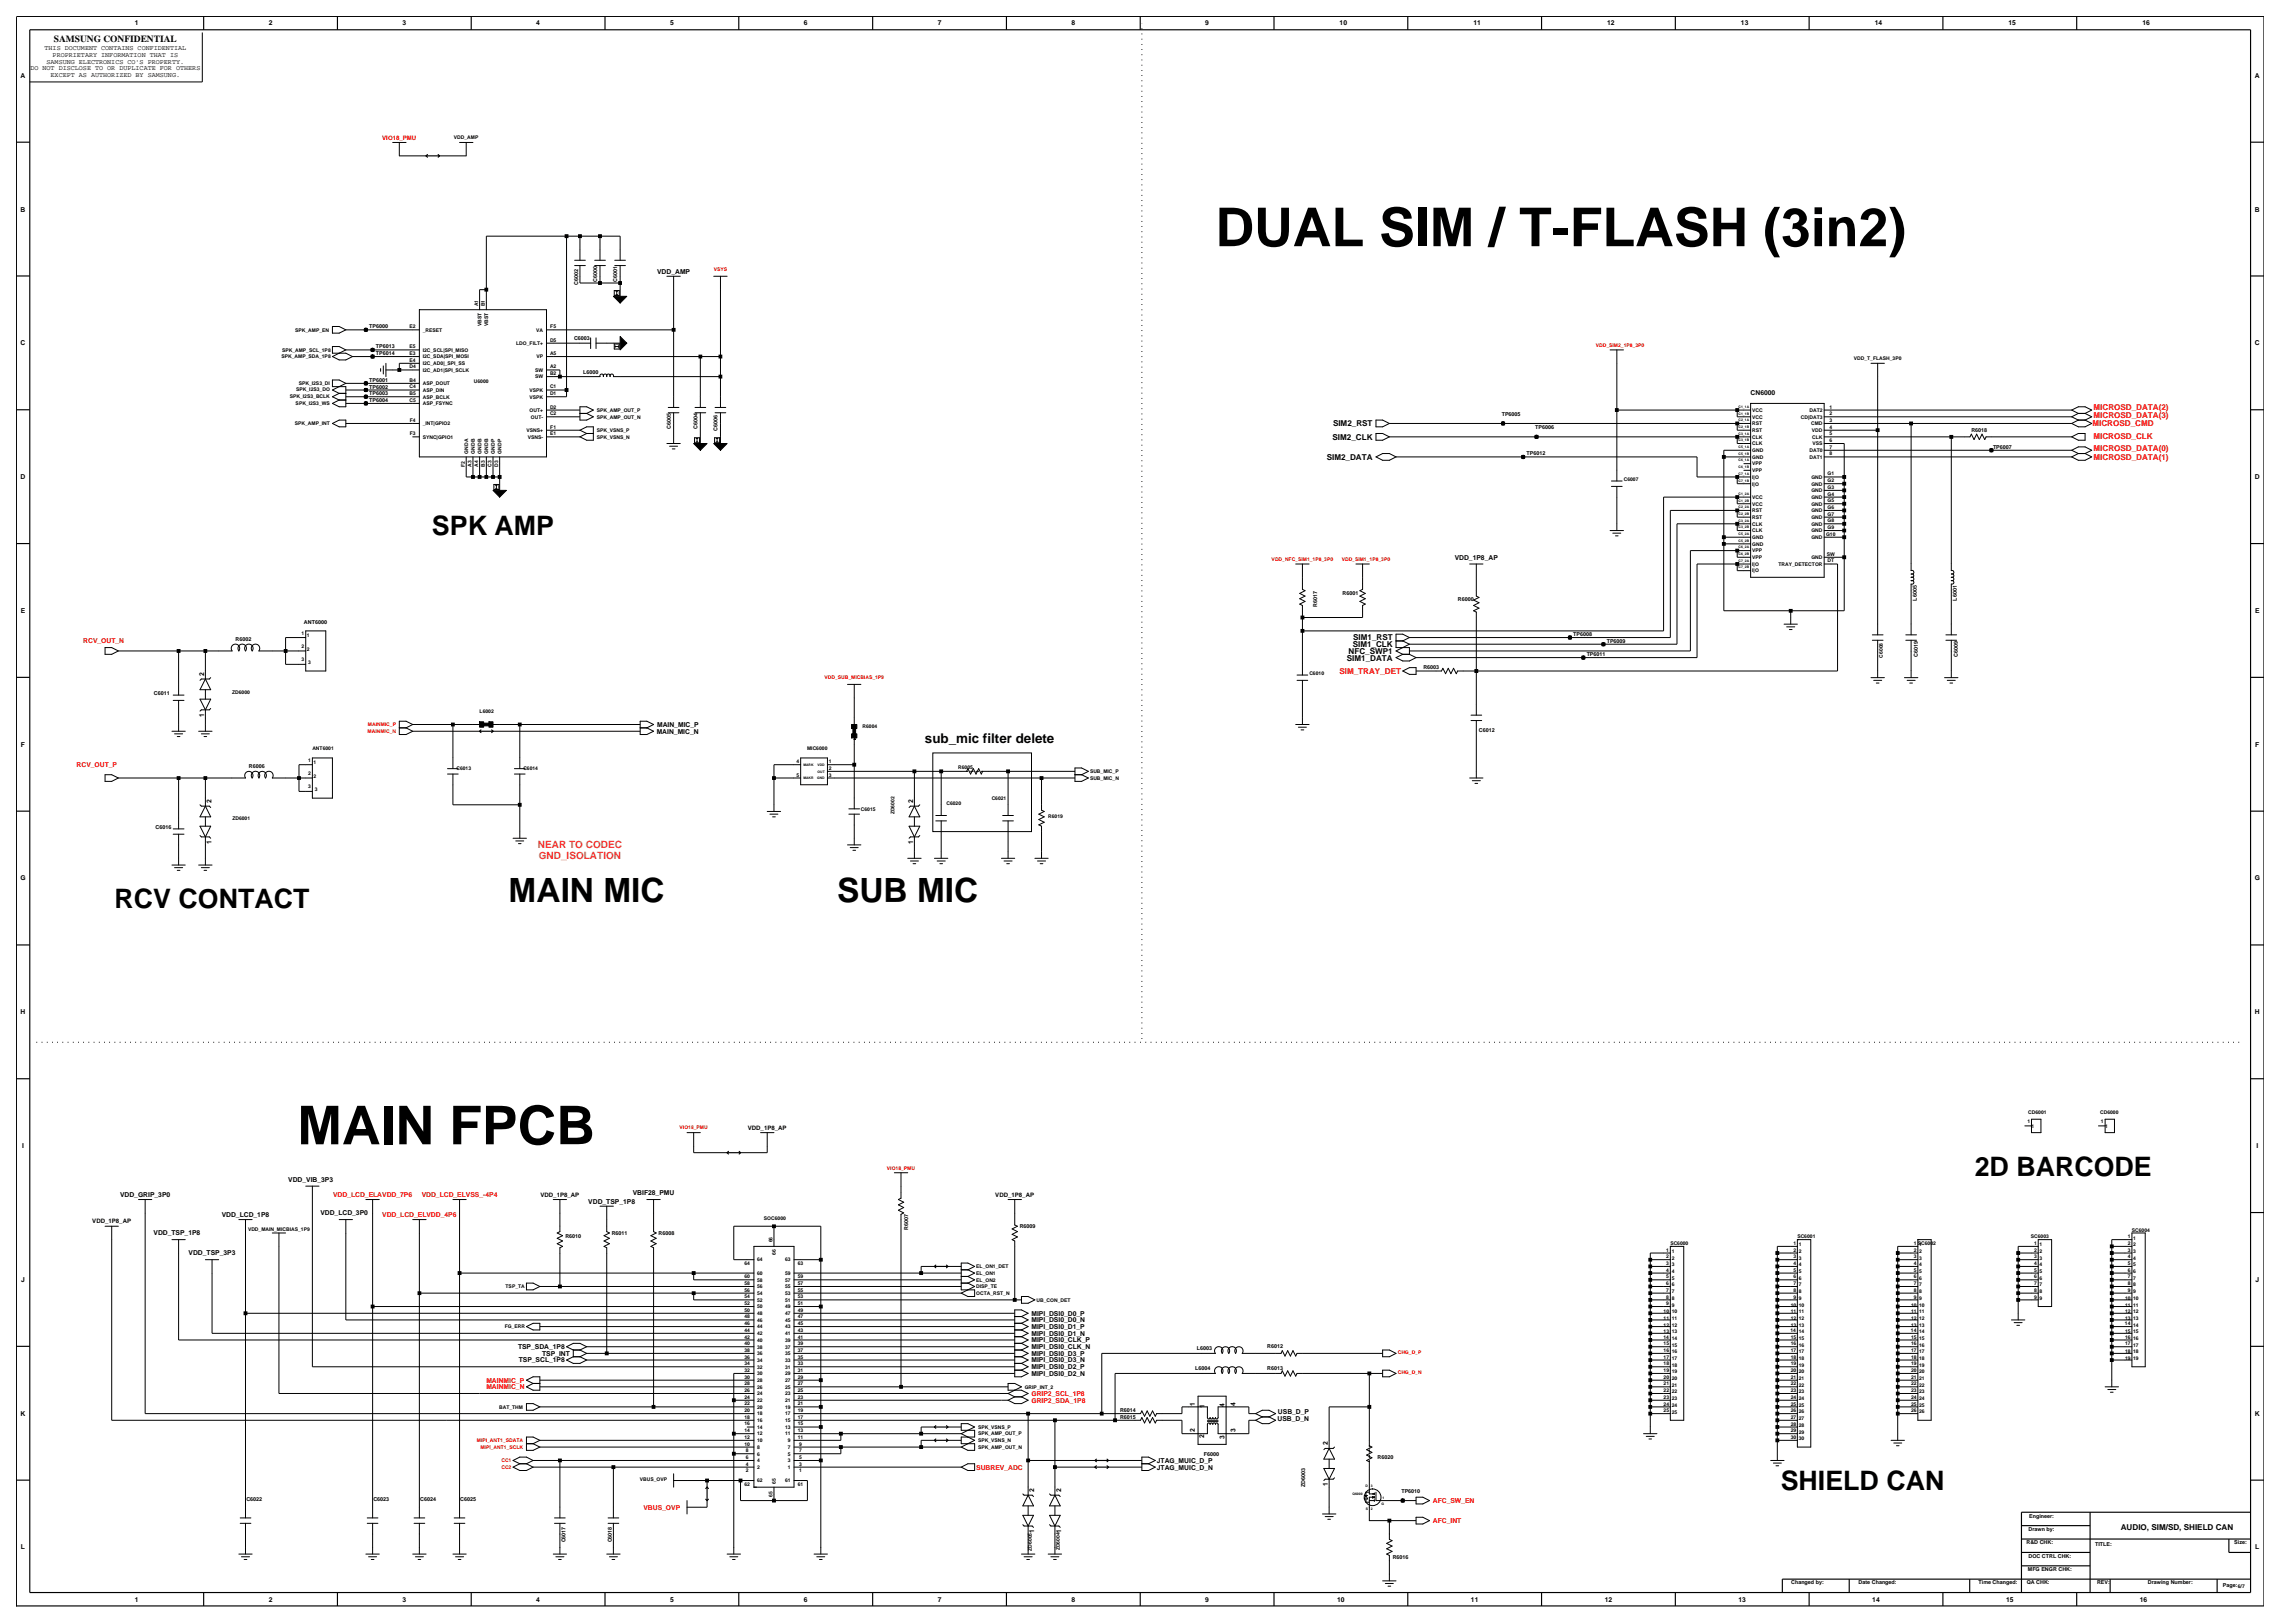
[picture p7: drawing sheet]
<svg xmlns="http://www.w3.org/2000/svg" width="420mm" height="297mm" viewBox="0 0 420 297" stroke-linecap="round" stroke-linejoin="round" font-family="sans-serif">
<defs><g id="words">
<g font-size="9.8">
<text x="222.4" y="45">DUAL SIM / T-FLASH (3in2)</text>
<text x="54.4" y="209.4">MAIN FPCB</text>
</g>
<g font-size="6.1">
<text x="93.1" y="165.1">MAIN MIC</text>
<text x="153.2" y="165.1">SUB MIC</text>
</g>
<g font-size="4.9">
<text x="79.1" y="97.9">SPK AMP</text>
<text x="21" y="166.2">RCV CONTACT</text>
<text x="361.4" y="215.1">2D BARCODE</text>
<text x="325.9" y="272.7">SHIELD CAN</text>
</g>
<text font-size="2.5" x="169.3" y="135.9">sub_mic filter delete</text>
<g font-size="1.8" fill="#ff7f00">
<text x="98.4" y="155.3">NEAR TO CODEC</text>
<text x="98.6" y="157.1">GND_ISOLATION</text>
</g>
<text font-size="1.7" x="9.9" y="7.7">SAMSUNG CONFIDENTIAL</text>
<g font-size="1.5" fill="#f00">
<text x="383.1" y="75">MICROSD_DATA(2)</text>
<text x="383.1" y="76.5">MICROSD_DATA(3)</text>
<text x="382.9" y="78">MICROSD_CMD</text>
<text x="383.1" y="80.2">MICROSD_CLK</text>
<text x="383.1" y="82.6">MICROSD_DATA(0)</text>
<text x="383.1" y="84.1">MICROSD_DATA(1)</text>
<text x="245.1" y="123.3">SIM_TRAY_DET</text>
</g>
<g font-size="1.5">
<text x="243.9" y="80.5">SIM2_CLK</text>
<text x="244" y="78">SIM2_RST</text>
<text x="242.8" y="84.1">SIM2_DATA</text>
<text x="246.8" y="119.6">NFC_SWP1</text>
<text x="247.6" y="118.4">SIM1_CLK</text>
<text x="247.6" y="117.2">SIM1_RST</text>
<text x="246.5" y="120.9">SIM1_DATA</text>
<text x="388.1" y="280">AUDIO, SIM/SD, SHIELD CAN</text>
</g>
<g font-size="1.2">
<text x="24.7" y="4.7">1</text>
<text x="49.2" y="4.7">2</text>
<text x="73.7" y="4.7">3</text>
<text x="98.1" y="4.7">4</text>
<text x="122.6" y="4.7">5</text>
<text x="147.1" y="4.7">6</text>
<text x="171.6" y="4.7">7</text>
<text x="196.1" y="4.7">8</text>
<text x="220.6" y="4.7">9</text>
<text x="245.2" y="4.7">10</text>
<text x="269.6" y="4.7">11</text>
<text x="294.1" y="4.7">12</text>
<text x="318.6" y="4.7">13</text>
<text x="343.1" y="4.7">14</text>
<text x="367.6" y="4.7">15</text>
<text x="392.1" y="4.7">16</text>
<text x="8.1" y="9.2">THIS DOCUMENT CONTAINS CONFIDENTIAL</text>
<text x="8.5" y="11.7">SAMSUNG ELECTRONICS CO'S PROPERTY.</text>
<text x="9.6" y="10.5">PROPRIETARY INFORMATION THAT IS</text>
<text x="3.8" y="14.2">A</text>
<text x="5.6" y="12.9">DO NOT DISCLOSE TO OR DUPLICATE FOR OTHERS</text>
<text x="9.3" y="14.1">EXCEPT AS AUTHORIZED BY SAMSUNG.</text>
<text x="412.7" y="14.2">A</text>
<text x="3.8" y="38.7">B</text>
<text x="412.7" y="38.7">B</text>
<text x="120.3" y="50.1">VDD_AMP</text>
<text x="3.8" y="63.2">C</text>
<text x="412.7" y="63.2">C</text>
<text x="320.4" y="72.3">CN6000</text>
<text x="3.8" y="87.7">D</text>
<text x="412.7" y="87.7">D</text>
<text x="266.2" y="102.4">VDD_1P8_AP</text>
<text x="3.8" y="112.2">E</text>
<text x="412.7" y="112.2">E</text>
<text x="37.3" y="123.7" transform="rotate(-90 37.3 123.7)">2</text>
<text x="37.3" y="131.1" transform="rotate(-90 37.3 131.1)">1</text>
<text x="3.8" y="136.6">F</text>
<text x="120.2" y="134.3">MAIN_MIC_N</text>
<text x="120.2" y="133">MAIN_MIC_P</text>
<text x="412.7" y="136.6">F</text>
<text x="38.7" y="147" transform="rotate(-90 38.7 147)">2</text>
<text x="167.1" y="147" transform="rotate(-90 167.1 147)">2</text>
<text x="38.7" y="154.4" transform="rotate(-90 38.7 154.4)">1</text>
<text x="167.1" y="154.4" transform="rotate(-90 167.1 154.4)">1</text>
<text x="3.7" y="161.1">G</text>
<text x="412.6" y="161.1">G</text>
<text x="3.8" y="185.6">H</text>
<text x="412.7" y="185.6">H</text>
<text x="4" y="210.1">I</text>
<text x="412.9" y="210.1">I</text>
<text x="22" y="219">VDD_GRIP_3P0</text>
<text x="52.8" y="216.3">VDD_VIB_3P3</text>
<text x="107.7" y="220.2">VDD_TSP_1P8</text>
<text x="115.8" y="218.7">VBIF28_PMU</text>
<text x="28.1" y="226.1">VDD_TSP_1P8</text>
<text x="40.6" y="222.7">VDD_LCD_1P8</text>
<text x="58.6" y="222.4">VDD_LCD_3P0</text>
<text x="34.5" y="229.7">VDD_TSP_3P3</text>
<text x="3.9" y="234.6">J</text>
<text x="412.8" y="234.6">J</text>
<text x="188.8" y="240.8">MIPI_DSI0_D0_P</text>
<text x="188.8" y="242">MIPI_DSI0_D0_N</text>
<text x="188.8" y="244.4">MIPI_DSI0_D1_N</text>
<text x="188.8" y="243.2">MIPI_DSI0_D1_P</text>
<text x="188.8" y="245.6">MIPI_DSI0_CLK_P</text>
<text x="94.8" y="246.9">TSP_SDA_1P8</text>
<text x="94.9" y="249.3">TSP_SCL_1P8</text>
<text x="99.2" y="248.1">TSP_INT</text>
<text x="188.8" y="248.1">MIPI_DSI0_D3_P</text>
<text x="188.8" y="249.3">MIPI_DSI0_D3_N</text>
<text x="188.8" y="251.8">MIPI_DSI0_D2_N</text>
<text x="188.8" y="250.5">MIPI_DSI0_D2_P</text>
<text x="188.8" y="246.9">MIPI_DSI0_CLK_N</text>
<text x="218.7" y="257.2" transform="rotate(-90 218.7 257.2)">1</text>
<text x="220.4" y="257.6" transform="rotate(-90 220.4 257.6)">1</text>
<text x="224.1" y="257.4" transform="rotate(-90 224.1 257.4)">4</text>
<text x="226.1" y="257.2" transform="rotate(-90 226.1 257.2)">4</text>
<text x="3.8" y="259">K</text>
<text x="218.7" y="262.1" transform="rotate(-90 218.7 262.1)">2</text>
<text x="220.4" y="263.2" transform="rotate(-90 220.4 263.2)">2</text>
<text x="224.1" y="263.3" transform="rotate(-90 224.1 263.3)">3</text>
<text x="226.1" y="262.1" transform="rotate(-90 226.1 262.1)">3</text>
<text x="233.8" y="260">USB_D_N</text>
<text x="233.9" y="258.8">USB_D_P</text>
<text x="412.7" y="259">K</text>
<text x="211.7" y="268.9">JTAG_MUIC_D_N</text>
<text x="211.7" y="267.7">JTAG_MUIC_D_P</text>
<text x="243" y="264.5" transform="rotate(-90 243 264.5)">2</text>
<text x="189.3" y="273.1" transform="rotate(-90 189.3 273.1)">2</text>
<text x="194.2" y="273.1" transform="rotate(-90 194.2 273.1)">2</text>
<text x="243" y="271.9" transform="rotate(-90 243 271.9)">1</text>
<text x="189.3" y="280.5" transform="rotate(-90 189.3 280.5)">1</text>
<text x="194.2" y="280.5" transform="rotate(-90 194.2 280.5)">1</text>
<text x="3.8" y="283.5">L</text>
<text x="412.7" y="283.5">L</text>
<text x="24.7" y="293.1">1</text>
<text x="49.2" y="293.1">2</text>
<text x="73.7" y="293.1">3</text>
<text x="98.1" y="293.1">4</text>
<text x="122.6" y="293.1">5</text>
<text x="147.1" y="293.1">6</text>
<text x="171.6" y="293.1">7</text>
<text x="196.1" y="293.1">8</text>
<text x="220.6" y="293.1">9</text>
<text x="244.7" y="293.1">10</text>
<text x="269.2" y="293.1">11</text>
<text x="293.7" y="293.1">12</text>
<text x="318.2" y="293.1">13</text>
<text x="342.6" y="293.1">14</text>
<text x="367.1" y="293.1">15</text>
<text x="391.6" y="293.1">16</text>
</g>
<g font-size="1.2" fill="#f00">
<text x="15.2" y="117.7">RCV_OUT_N</text>
<text x="14" y="140.4">RCV_OUT_P</text>
<text x="61" y="219">VDD_LCD_ELAVDD_7P6</text>
<text x="77.2" y="219">VDD_LCD_ELVSS_-4P4</text>
<text x="70" y="222.7">VDD_LCD_ELVDD_4P6</text>
<text x="89" y="253">MAINMIC_P</text>
<text x="89" y="254.2">MAINMIC_N</text>
<text x="188.8" y="256.7">GRIP2_SDA_1P8</text>
<text x="188.8" y="255.4">GRIP2_SCL_1P8</text>
<text x="178.7" y="268.9">SUBREV_ADC</text>
<text x="262.2" y="275">AFC_SW_EN</text>
<text x="117.8" y="276.2">VBUS_OVP</text>
<text x="262.2" y="278.7">AFC_INT</text>
</g>
<text font-size="1.1" fill="#f00" x="70" y="25.6">VIO18_PMU</text>
<g font-size="1.1">
<text x="136.9" y="206.7">VDD_1P8_AP</text>
<text x="98.9" y="219">VDD_1P8_AP</text>
<text x="182.2" y="219">VDD_1P8_AP</text>
<text x="16.9" y="223.9">VDD_1P8_AP</text>
</g>
<g font-size="1">
<text x="105.8" y="52.1" transform="rotate(-90 105.8 52.1)">C6002</text>
<text x="109.3" y="51.6" transform="rotate(-90 109.3 51.6)">C6000</text>
<text x="113" y="51.6" transform="rotate(-90 113 51.6)">C6001</text>
<text x="67.6" y="60.1">TP6000</text>
<text x="68.8" y="63.8">TP6013</text>
<text x="68.8" y="65">TP6014</text>
<text x="105.1" y="62.3">C6003</text>
<text x="67.6" y="71.1">TP6002</text>
<text x="67.6" y="69.9">TP6001</text>
<text x="106.7" y="68.4">L6000</text>
<text x="67.6" y="73.6">TP6004</text>
<text x="67.6" y="72.3">TP6003</text>
<text x="274.8" y="76.1">TP6005</text>
<text x="122.8" y="78.6" transform="rotate(-90 122.8 78.6)">C6005</text>
<text x="127.7" y="78.6" transform="rotate(-90 127.7 78.6)">C6004</text>
<text x="131.3" y="78.9" transform="rotate(-90 131.3 78.9)">C6006</text>
<text x="279.4" y="83.3">TP6012</text>
<text x="281" y="78.6">TP6006</text>
<text x="360.8" y="79">R6018</text>
<text x="364.7" y="82.1">TP6007</text>
<text x="241" y="111" transform="rotate(-90 241 111)">R6017</text>
<text x="245.7" y="108.8">R6001</text>
<text x="266.8" y="109.9">R6000</text>
<text x="350.8" y="109.9" transform="rotate(-90 350.8 109.9)">L6005</text>
<text x="358.1" y="109.9" transform="rotate(-90 358.1 109.9)">L6001</text>
<text x="43.1" y="117.3">R6002</text>
<text x="55.6" y="114.2">ANT6000</text>
<text x="287.9" y="116.4">TP6008</text>
<text x="294" y="117.6">TP6009</text>
<text x="260.5" y="122.4">R6003</text>
<text x="290.4" y="120.1">TP6011</text>
<text x="351" y="120.2" transform="rotate(-90 351 120.2)">C6019</text>
<text x="358.3" y="120.2" transform="rotate(-90 358.3 120.2)">C6009</text>
<text x="28.2" y="127.2">C6011</text>
<text x="270.6" y="133.9">C6012</text>
<text x="45.5" y="140.5">R6006</text>
<text x="28.5" y="151.7">C6016</text>
<text x="103.5" y="226.6">R6010</text>
<text x="112" y="226">R6011</text>
<text x="120.5" y="225.9">R6008</text>
<text x="166.2" y="225" transform="rotate(-90 166.2 225)">R6007</text>
<text x="186.6" y="224.8">R6009</text>
<text x="218.7" y="250.8">L6004</text>
<text x="219" y="247.1">L6003</text>
<text x="231.9" y="250.7">R6013</text>
<text x="231.9" y="246.7">R6012</text>
<text x="205" y="259.6">R6015</text>
<text x="205" y="258.4">R6014</text>
<text x="220.3" y="266.4">F6000</text>
<text x="252.1" y="266.9">R6020</text>
<text x="45.1" y="274.6">C6022</text>
<text x="68.3" y="274.6">C6023</text>
<text x="76.9" y="274.6">C6024</text>
<text x="84.2" y="274.6">C6025</text>
<text x="238.8" y="272.1" transform="rotate(-90 238.8 272.1)">ZD6003</text>
<text x="256.5" y="273.2">TP6010</text>
<text x="371.2" y="280.1">Drawn by:</text>
<text x="371.3" y="277.7">Engineer:</text>
<text x="103.5" y="282.2" transform="rotate(-90 103.5 282.2)">C6017</text>
<text x="112" y="282.2" transform="rotate(-90 112 282.2)">C6018</text>
<text x="254.9" y="285.3">R6016</text>
<text x="370.9" y="282.6">R&amp;D CHK:</text>
<text x="371.1" y="287.5">MFG ENGR CHK:</text>
<text x="371.2" y="285">DOC CTRL CHK:</text>
<text x="383.4" y="282.9">TITLE:</text>
<text x="408.9" y="282.6">Size:</text>
<text x="327.8" y="289.9">Changed by:</text>
<text x="340.1" y="289.9">Date Changed:</text>
<text x="362.1" y="289.9">Time Changed:</text>
<text x="370.9" y="289.9">QA CHK:</text>
<text x="383.8" y="289.9">REV:</text>
<text x="393.1" y="289.9">Drawing Number:</text>
<text x="406.8" y="290.5">Page:6/7</text>
</g>
<g font-size=".9">
<text x="83.1" y="25.5">VDD_AMP</text>
<text x="87.5" y="56" transform="rotate(-90 87.5 56)">A1</text>
<text x="88.1" y="59.7" transform="rotate(-90 88.1 59.7)">VBST</text>
<text x="88.7" y="56" transform="rotate(-90 88.7 56)">B1</text>
<text x="89.3" y="59.7" transform="rotate(-90 89.3 59.7)">VBST</text>
<text x="51.5" y="65.6">SPK_AMP_SDA_1P8</text>
<text x="51.6" y="64.4">SPK_AMP_SCL_1P8</text>
<text x="54" y="60.7">SPK_AMP_EN</text>
<text x="75" y="60.1">E2</text>
<text x="75" y="65">E3</text>
<text x="75" y="63.7">E5</text>
<text x="77.4" y="64.4">I2C_SCL|SPI_MISO</text>
<text x="77.4" y="60.7">_RESET</text>
<text x="77.4" y="65.6">I2C_SDA|SPI_MOSI</text>
<text x="94.5" y="63.1">LDO_FILT+</text>
<text x="98.1" y="60.7">VA</text>
<text x="98.2" y="65.6">VP</text>
<text x="100.7" y="62.5">D5</text>
<text x="100.7" y="65">A5</text>
<text x="100.7" y="60.1">F5</text>
<text x="339.3" y="65.9">VDD_T_FLASH_3P0</text>
<text x="54.2" y="71.6">SPK_I2S3_DO</text>
<text x="54.7" y="70.4">SPK_I2S3_DI</text>
<text x="74.9" y="67.4">D4</text>
<text x="74.9" y="71.1">C4</text>
<text x="74.9" y="69.9">B4</text>
<text x="75" y="66.2">E4</text>
<text x="77.4" y="68">I2C_AD1|SPI_SCLK</text>
<text x="77.4" y="66.8">I2C_AD0|_SPI_SS</text>
<text x="77.4" y="70.5">ASP_DOUT</text>
<text x="77.4" y="71.7">ASP_DIN</text>
<text x="86.7" y="70.2">U6000</text>
<text x="96.9" y="71.7">VSPK</text>
<text x="97.9" y="68">SW</text>
<text x="97.9" y="69.2">SW</text>
<text x="100.7" y="71.1">C1</text>
<text x="100.7" y="67.4">A2</text>
<text x="100.7" y="68.6">B2</text>
<text x="53" y="72.8">SPK_I2S3_BCLK</text>
<text x="54" y="77.7">SPK_AMP_INT</text>
<text x="54.1" y="74.1">SPK_I2S3_WS</text>
<text x="74.9" y="72.3">B5</text>
<text x="74.9" y="73.5">C5</text>
<text x="75" y="77.2">F4</text>
<text x="77.4" y="77.8">_INT|GPIO2</text>
<text x="77.4" y="72.9">ASP_BCLK</text>
<text x="77.4" y="74.1">ASP_FSYNC</text>
<text x="96.9" y="72.9">VSPK</text>
<text x="96.9" y="75.4">OUT+</text>
<text x="97.2" y="76.6">OUT-</text>
<text x="100.7" y="76">C2</text>
<text x="100.7" y="72.3">D1</text>
<text x="100.7" y="74.8">D2</text>
<text x="109.2" y="75.4">SPK_AMP_OUT_P</text>
<text x="109.2" y="76.6">SPK_AMP_OUT_N</text>
<text x="320.7" y="75.4">VCC</text>
<text x="320.7" y="76.6">VCC</text>
<text x="320.7" y="77.8">RST</text>
<text x="329.6" y="76.6">CD|DAT3</text>
<text x="331.1" y="75.4">DAT2</text>
<text x="331.4" y="77.8">CMD</text>
<text x="334.8" y="74.8">1</text>
<text x="334.8" y="76">2</text>
<text x="334.8" y="77.2">3</text>
<text x="75" y="79.7">F3</text>
<text x="77.4" y="80.3">SYNC|GPIO1</text>
<text x="85.6" y="83" transform="rotate(-90 85.6 83)">GNDA</text>
<text x="86.9" y="83" transform="rotate(-90 86.9 83)">GNDB</text>
<text x="88.1" y="83" transform="rotate(-90 88.1 83)">GNDB</text>
<text x="89.3" y="83" transform="rotate(-90 89.3 83)">GNDB</text>
<text x="90.6" y="83" transform="rotate(-90 90.6 83)">GNDP</text>
<text x="91.8" y="83" transform="rotate(-90 91.8 83)">GNDP</text>
<text x="96.4" y="79.1">VSNS+</text>
<text x="96.6" y="80.3">VSNS-</text>
<text x="100.7" y="79.7">E1</text>
<text x="100.7" y="78.4">F1</text>
<text x="109.2" y="79.1">SPK_VSNS_P</text>
<text x="109.2" y="80.3">SPK_VSNS_N</text>
<text x="320.7" y="83.9">GND</text>
<text x="320.7" y="79.1">RST</text>
<text x="320.7" y="80.3">CLK</text>
<text x="320.7" y="81.5">CLK</text>
<text x="320.7" y="82.7">GND</text>
<text x="331.1" y="82.7">DAT0</text>
<text x="331.1" y="83.9">DAT1</text>
<text x="331.6" y="79.1">VDD</text>
<text x="331.6" y="80.3">CLK</text>
<text x="331.7" y="81.5">VSS</text>
<text x="334.8" y="80.9">6</text>
<text x="334.8" y="82.1">7</text>
<text x="334.8" y="83.3">8</text>
<text x="334.8" y="78.4">4</text>
<text x="334.8" y="79.7">5</text>
<text x="85" y="85.4" transform="rotate(-90 85 85.4)">F2</text>
<text x="86.3" y="85.4" transform="rotate(-90 86.3 85.4)">A3</text>
<text x="87.5" y="85.4" transform="rotate(-90 87.5 85.4)">A4</text>
<text x="88.7" y="85.4" transform="rotate(-90 88.7 85.4)">B3</text>
<text x="89.9" y="85.4" transform="rotate(-90 89.9 85.4)">C3</text>
<text x="91.2" y="85.4" transform="rotate(-90 91.2 85.4)">D3</text>
<text x="297.2" y="87.9">C6007</text>
<text x="320.7" y="88.8">I|O</text>
<text x="320.7" y="85.2">VPP</text>
<text x="320.7" y="86.4">VPP</text>
<text x="320.7" y="87.6">I|O</text>
<text x="331.5" y="87.6">GND</text>
<text x="331.5" y="88.8">GND</text>
<text x="334.4" y="87">G1</text>
<text x="334.4" y="88.2">G2</text>
<text x="334.4" y="89.4">G3</text>
<text x="320.7" y="93.7">RST</text>
<text x="320.7" y="95">RST</text>
<text x="320.7" y="91.3">VCC</text>
<text x="320.7" y="92.5">VCC</text>
<text x="331.5" y="91.3">GND</text>
<text x="331.5" y="92.5">GND</text>
<text x="331.5" y="93.7">GND</text>
<text x="331.5" y="95">GND</text>
<text x="331.5" y="90.1">GND</text>
<text x="334.4" y="91.9">G5</text>
<text x="334.4" y="93.1">G6</text>
<text x="334.4" y="94.3">G7</text>
<text x="334.4" y="95.6">G8</text>
<text x="334.4" y="90.7">G4</text>
<text x="320.7" y="98.6">GND</text>
<text x="320.7" y="99.8">GND</text>
<text x="320.7" y="101.1">VPP</text>
<text x="320.7" y="96.2">CLK</text>
<text x="320.7" y="97.4">CLK</text>
<text x="331.5" y="96.2">GND</text>
<text x="331.5" y="97.4">GND</text>
<text x="331.5" y="98.6">GND</text>
<text x="334.2" y="98">G10</text>
<text x="334.3" y="101.7">SW</text>
<text x="334.4" y="96.8">G9</text>
<text x="320.7" y="103.5">I|O</text>
<text x="320.7" y="104.8">I|O</text>
<text x="320.7" y="102.3">VPP</text>
<text x="325.5" y="103.5">TRAY_DETECTOR</text>
<text x="331.5" y="102.3">GND</text>
<text x="334.4" y="102.9">DT</text>
<text x="55.2" y="116.1">1</text>
<text x="55.2" y="118.5">2</text>
<text x="56.2" y="116.6">1</text>
<text x="56.2" y="119">2</text>
<text x="55.2" y="121">3</text>
<text x="56.4" y="121.5">3</text>
<text x="239.6" y="123.4">C6010</text>
<text x="344.6" y="120.3" transform="rotate(-90 344.6 120.3)">C6008</text>
<text x="42.5" y="127.1">ZD6000</text>
<text x="87.8" y="130.4">L6002</text>
<text x="57.2" y="137.2">ANT6001</text>
<text x="147.7" y="137.2">MIC6000</text>
<text x="157.9" y="133.2">R6004</text>
<text x="56.4" y="139.4">1</text>
<text x="56.4" y="141.8">2</text>
<text x="57.4" y="139.8">1</text>
<text x="57.4" y="142.3">2</text>
<text x="83.5" y="140.9">C6013</text>
<text x="95.8" y="140.9">C6014</text>
<text x="145.8" y="139.7">4</text>
<text x="145.8" y="142.1">5</text>
<text x="151.7" y="139.7">1</text>
<text x="151.7" y="140.9">2</text>
<text x="151.7" y="142.1">3</text>
<text x="175.3" y="140.8">R6005</text>
<text x="199.5" y="142.7">SUB_MIC_N</text>
<text x="199.5" y="141.5">SUB_MIC_P</text>
<text x="56.4" y="144.3">3</text>
<text x="57.6" y="144.8">3</text>
<text x="157.6" y="148.5">C6015</text>
<text x="163.7" y="149" transform="rotate(-90 163.7 149)">ZD6002</text>
<text x="173.2" y="147.3">C6020</text>
<text x="181.5" y="146.4">C6021</text>
<text x="191.8" y="149.7">R6019</text>
<text x="42.5" y="150.1">ZD6001</text>
<text x="371.2" y="203.9">CD6001</text>
<text x="384.3" y="203.9">CD6000</text>
<text x="371" y="205.5">1</text>
<text x="371.8" y="206.4">1</text>
<text x="384.5" y="205.5">1</text>
<text x="385.3" y="206.4">1</text>
<text x="45.4" y="225.3">VDD_MAIN_MICBIAS_1P9</text>
<text x="139.8" y="223.2">SOC6000</text>
<text x="141.4" y="227.3" transform="rotate(-90 141.4 227.3)">66</text>
<text x="305.7" y="227.8">SC6000</text>
<text x="328.2" y="227.8">1</text>
<text x="328.9" y="226.6">SC6001</text>
<text x="350.2" y="227.8">1</text>
<text x="351" y="227.8">SC6002</text>
<text x="371.7" y="226.6">SC6003</text>
<text x="372.3" y="227.8">1</text>
<text x="389.4" y="227.8">2</text>
<text x="389.4" y="226.6">1</text>
<text x="390.2" y="225.4">SC6004</text>
<text x="390.4" y="226.8">1</text>
<text x="136.2" y="233.9">60</text>
<text x="136.2" y="231.5">64</text>
<text x="138.6" y="233.3">60</text>
<text x="138.6" y="230.8">64</text>
<text x="142" y="229.7" transform="rotate(-90 142 229.7)">66</text>
<text x="143.7" y="233.3">59</text>
<text x="143.7" y="230.8">63</text>
<text x="146" y="233.9">59</text>
<text x="146" y="231.5">63</text>
<text x="178.7" y="232.1">EL_ON1_DET</text>
<text x="178.7" y="233.3">EL_ON1</text>
<text x="304.9" y="231.5">3</text>
<text x="304.9" y="232.7">4</text>
<text x="304.9" y="233.9">5</text>
<text x="304.9" y="230.3">2</text>
<text x="304.9" y="229">1</text>
<text x="305.9" y="231.7">3</text>
<text x="305.9" y="233">4</text>
<text x="305.9" y="230.5">2</text>
<text x="305.9" y="229.3">1</text>
<text x="328.2" y="230.3">3</text>
<text x="328.2" y="231.5">4</text>
<text x="328.2" y="232.7">5</text>
<text x="328.2" y="233.9">6</text>
<text x="328.2" y="229">2</text>
<text x="329.2" y="230.5">3</text>
<text x="329.2" y="231.7">4</text>
<text x="329.2" y="233">5</text>
<text x="329.2" y="229.3">2</text>
<text x="329.2" y="228.1">1</text>
<text x="350.2" y="230.3">3</text>
<text x="350.2" y="231.5">4</text>
<text x="350.2" y="232.7">5</text>
<text x="350.2" y="233.9">6</text>
<text x="350.2" y="229">2</text>
<text x="351.2" y="230.5">3</text>
<text x="351.2" y="231.7">4</text>
<text x="351.2" y="233">5</text>
<text x="351.2" y="229.3">2</text>
<text x="351.2" y="228.1">1</text>
<text x="372.3" y="229">2</text>
<text x="372.3" y="230.3">3</text>
<text x="372.3" y="231.5">4</text>
<text x="372.3" y="232.7">5</text>
<text x="372.3" y="233.9">6</text>
<text x="373.3" y="229.3">2</text>
<text x="373.3" y="230.5">3</text>
<text x="373.3" y="231.7">4</text>
<text x="373.3" y="233">5</text>
<text x="373.3" y="228.1">1</text>
<text x="389.4" y="229">3</text>
<text x="389.4" y="230.3">4</text>
<text x="389.4" y="231.5">5</text>
<text x="389.4" y="232.7">6</text>
<text x="389.4" y="233.9">7</text>
<text x="390.4" y="228.1">2</text>
<text x="390.4" y="229.3">3</text>
<text x="390.4" y="230.5">4</text>
<text x="390.4" y="231.7">5</text>
<text x="390.4" y="233">6</text>
<text x="92.5" y="235.7">TSP_TA</text>
<text x="136.2" y="238.8">52</text>
<text x="136.2" y="237.6">54</text>
<text x="136.2" y="236.4">56</text>
<text x="136.2" y="235.1">58</text>
<text x="138.6" y="234.5">58</text>
<text x="138.6" y="239.4">50</text>
<text x="138.6" y="238.2">52</text>
<text x="138.6" y="237">54</text>
<text x="138.6" y="235.7">56</text>
<text x="143.7" y="238.2">51</text>
<text x="143.7" y="237">53</text>
<text x="143.7" y="235.7">55</text>
<text x="143.7" y="234.5">57</text>
<text x="143.7" y="239.4">49</text>
<text x="146" y="238.8">51</text>
<text x="146" y="237.6">53</text>
<text x="146" y="236.4">55</text>
<text x="146" y="235.1">57</text>
<text x="178.7" y="237">OCTA_RST_N</text>
<text x="178.7" y="235.7">DISP_TE</text>
<text x="178.7" y="234.5">EL_ON2</text>
<text x="189.7" y="238.2">UB_CON_DET</text>
<text x="304.9" y="238.8">9</text>
<text x="304.9" y="235.2">6</text>
<text x="304.9" y="236.4">7</text>
<text x="304.9" y="237.6">8</text>
<text x="305.9" y="239.1">9</text>
<text x="305.9" y="234.2">5</text>
<text x="305.9" y="235.4">6</text>
<text x="305.9" y="236.6">7</text>
<text x="305.9" y="237.9">8</text>
<text x="327.7" y="239.1">10</text>
<text x="328.2" y="237.6">9</text>
<text x="328.2" y="235.2">7</text>
<text x="328.2" y="236.4">8</text>
<text x="329.2" y="237.9">9</text>
<text x="329.2" y="234.2">6</text>
<text x="329.2" y="235.4">7</text>
<text x="329.2" y="236.6">8</text>
<text x="329.2" y="239.1">10</text>
<text x="349.7" y="239.1">10</text>
<text x="350.2" y="235.2">7</text>
<text x="350.2" y="236.4">8</text>
<text x="350.2" y="237.6">9</text>
<text x="351.2" y="236.6">8</text>
<text x="351.2" y="237.9">9</text>
<text x="351.2" y="234.2">6</text>
<text x="351.2" y="235.4">7</text>
<text x="351.2" y="239.1">10</text>
<text x="372.3" y="237.6">9</text>
<text x="372.3" y="235.2">7</text>
<text x="372.3" y="236.4">8</text>
<text x="373.3" y="234.2">6</text>
<text x="373.3" y="235.4">7</text>
<text x="373.3" y="236.6">8</text>
<text x="373.3" y="237.9">9</text>
<text x="388.9" y="239.1">11</text>
<text x="388.9" y="237.9">10</text>
<text x="389.4" y="235.2">8</text>
<text x="389.4" y="236.4">9</text>
<text x="390.4" y="234.2">7</text>
<text x="390.4" y="235.4">8</text>
<text x="390.4" y="236.6">9</text>
<text x="390.4" y="237.9">10</text>
<text x="390.4" y="239.1">11</text>
<text x="92.4" y="243.1">FG_ERR</text>
<text x="136.2" y="243.7">44</text>
<text x="136.2" y="242.5">46</text>
<text x="136.2" y="241.2">48</text>
<text x="136.2" y="240">50</text>
<text x="136.2" y="244.9">42</text>
<text x="138.6" y="243.1">44</text>
<text x="138.6" y="241.9">46</text>
<text x="138.6" y="240.6">48</text>
<text x="138.6" y="245.5">40</text>
<text x="138.6" y="244.3">42</text>
<text x="143.7" y="243.1">43</text>
<text x="143.7" y="241.9">45</text>
<text x="143.7" y="240.6">47</text>
<text x="143.7" y="245.5">39</text>
<text x="143.7" y="244.3">41</text>
<text x="146" y="242.5">45</text>
<text x="146" y="241.2">47</text>
<text x="146" y="240">49</text>
<text x="146" y="244.9">41</text>
<text x="146" y="243.7">43</text>
<text x="304.4" y="245">14</text>
<text x="304.4" y="240.3">10</text>
<text x="304.4" y="241.5">11</text>
<text x="304.4" y="242.7">12</text>
<text x="304.4" y="244">13</text>
<text x="305.9" y="240.3">10</text>
<text x="305.9" y="241.5">11</text>
<text x="305.9" y="242.7">12</text>
<text x="305.9" y="244">13</text>
<text x="305.9" y="245.2">14</text>
<text x="327.7" y="243.7">14</text>
<text x="327.7" y="245">15</text>
<text x="327.7" y="240.3">11</text>
<text x="327.7" y="241.5">12</text>
<text x="327.7" y="242.7">13</text>
<text x="329.2" y="244">14</text>
<text x="329.2" y="245.2">15</text>
<text x="329.2" y="240.3">11</text>
<text x="329.2" y="241.5">12</text>
<text x="329.2" y="242.7">13</text>
<text x="349.7" y="243.7">14</text>
<text x="349.7" y="240.3">11</text>
<text x="349.7" y="241.5">12</text>
<text x="349.7" y="242.7">13</text>
<text x="349.7" y="245">15</text>
<text x="351.2" y="240.3">11</text>
<text x="351.2" y="241.5">12</text>
<text x="351.2" y="242.7">13</text>
<text x="351.2" y="244">14</text>
<text x="351.2" y="245.2">15</text>
<text x="388.9" y="242.5">14</text>
<text x="388.9" y="240.3">12</text>
<text x="388.9" y="241.5">13</text>
<text x="388.9" y="244">15</text>
<text x="388.9" y="245">16</text>
<text x="390.4" y="240.3">12</text>
<text x="390.4" y="241.5">13</text>
<text x="390.4" y="242.7">14</text>
<text x="390.4" y="244">15</text>
<text x="390.4" y="245.2">16</text>
<text x="136.2" y="247.4">38</text>
<text x="136.2" y="246.1">40</text>
<text x="136.2" y="251">32</text>
<text x="136.2" y="249.8">34</text>
<text x="136.2" y="248.6">36</text>
<text x="138.6" y="246.8">38</text>
<text x="138.6" y="251.6">30</text>
<text x="138.6" y="250.4">32</text>
<text x="138.6" y="249.2">34</text>
<text x="138.6" y="248">36</text>
<text x="143.7" y="246.8">37</text>
<text x="143.7" y="250.4">31</text>
<text x="143.7" y="249.2">33</text>
<text x="143.7" y="248">35</text>
<text x="143.7" y="251.6">29</text>
<text x="146" y="247.4">37</text>
<text x="146" y="246.1">39</text>
<text x="146" y="251">31</text>
<text x="146" y="249.8">33</text>
<text x="146" y="248.6">35</text>
<text x="304.4" y="248.6">17</text>
<text x="304.4" y="249.9">18</text>
<text x="304.4" y="251.1">19</text>
<text x="304.4" y="246.2">15</text>
<text x="304.4" y="247.4">16</text>
<text x="305.9" y="248.9">17</text>
<text x="305.9" y="250.1">18</text>
<text x="305.9" y="251.3">19</text>
<text x="305.9" y="246.4">15</text>
<text x="305.9" y="247.6">16</text>
<text x="327.7" y="246.2">16</text>
<text x="327.7" y="247.4">17</text>
<text x="327.7" y="248.6">18</text>
<text x="327.7" y="249.9">19</text>
<text x="327.7" y="251.1">20</text>
<text x="329.2" y="246.4">16</text>
<text x="329.2" y="247.6">17</text>
<text x="329.2" y="248.9">18</text>
<text x="329.2" y="250.1">19</text>
<text x="329.2" y="251.3">20</text>
<text x="349.7" y="247.4">17</text>
<text x="349.7" y="248.6">18</text>
<text x="349.7" y="249.9">19</text>
<text x="349.7" y="251.1">20</text>
<text x="349.7" y="246.2">16</text>
<text x="351.2" y="247.6">17</text>
<text x="351.2" y="248.9">18</text>
<text x="351.2" y="250.1">19</text>
<text x="351.2" y="251.3">20</text>
<text x="351.2" y="246.4">16</text>
<text x="388.9" y="248.9">19</text>
<text x="388.9" y="246.2">17</text>
<text x="388.9" y="247.6">18</text>
<text x="390.4" y="246.4">17</text>
<text x="390.4" y="247.6">18</text>
<text x="390.4" y="248.9">19</text>
<text x="91.3" y="257.8">BAT_THM</text>
<text x="136.2" y="252.3">30</text>
<text x="136.2" y="257.2">22</text>
<text x="136.2" y="255.9">24</text>
<text x="136.2" y="254.7">26</text>
<text x="136.2" y="253.5">28</text>
<text x="138.6" y="256.6">22</text>
<text x="138.6" y="255.3">24</text>
<text x="138.6" y="254.1">26</text>
<text x="138.6" y="252.9">28</text>
<text x="138.6" y="257.8">20</text>
<text x="143.7" y="255.3">23</text>
<text x="143.7" y="254.1">25</text>
<text x="143.7" y="252.9">27</text>
<text x="143.7" y="257.8">19</text>
<text x="143.7" y="256.6">21</text>
<text x="146" y="255.9">23</text>
<text x="146" y="254.7">25</text>
<text x="146" y="253.5">27</text>
<text x="146" y="252.3">29</text>
<text x="146" y="257.2">21</text>
<text x="187.5" y="254.1">GRIP_INT_2</text>
<text x="304.4" y="257.2">24</text>
<text x="304.4" y="252.3">20</text>
<text x="304.4" y="253.5">21</text>
<text x="304.4" y="254.8">22</text>
<text x="304.4" y="256">23</text>
<text x="305.9" y="257.4">24</text>
<text x="305.9" y="252.6">20</text>
<text x="305.9" y="253.8">21</text>
<text x="305.9" y="255">22</text>
<text x="305.9" y="256.2">23</text>
<text x="327.7" y="252.3">21</text>
<text x="327.7" y="253.5">22</text>
<text x="327.7" y="254.8">23</text>
<text x="327.7" y="256">24</text>
<text x="327.7" y="257.2">25</text>
<text x="329.2" y="252.6">21</text>
<text x="329.2" y="253.8">22</text>
<text x="329.2" y="255">23</text>
<text x="329.2" y="256.2">24</text>
<text x="329.2" y="257.4">25</text>
<text x="349.7" y="256">24</text>
<text x="349.7" y="257.2">25</text>
<text x="349.7" y="252.3">21</text>
<text x="349.7" y="253.5">22</text>
<text x="349.7" y="254.8">23</text>
<text x="351.2" y="256.2">24</text>
<text x="351.2" y="257.4">25</text>
<text x="351.2" y="252.6">21</text>
<text x="351.2" y="253.8">22</text>
<text x="351.2" y="255">23</text>
<text x="136.2" y="260.8">16</text>
<text x="136.2" y="259.6">18</text>
<text x="136.2" y="258.4">20</text>
<text x="136.2" y="263.3">12</text>
<text x="136.2" y="262.1">14</text>
<text x="138.6" y="261.5">14</text>
<text x="138.6" y="260.2">16</text>
<text x="138.6" y="259">18</text>
<text x="138.6" y="263.9">10</text>
<text x="138.6" y="262.7">12</text>
<text x="143.7" y="260.2">15</text>
<text x="143.7" y="259">17</text>
<text x="143.7" y="262.7">11</text>
<text x="143.7" y="261.5">13</text>
<text x="144.2" y="263.9">9</text>
<text x="146" y="260.8">15</text>
<text x="146" y="259.6">17</text>
<text x="146" y="258.4">19</text>
<text x="146" y="263.3">11</text>
<text x="146" y="262.1">13</text>
<text x="179" y="261.5">SPK_VSNS_P</text>
<text x="179" y="263.9">SPK_VSNS_N</text>
<text x="179" y="262.7">SPK_AMP_OUT_P</text>
<text x="304.4" y="258.4">25</text>
<text x="305.9" y="258.7">25</text>
<text x="327.7" y="262.1">29</text>
<text x="327.7" y="263.3">30</text>
<text x="327.7" y="258.4">26</text>
<text x="327.7" y="259.6">27</text>
<text x="327.7" y="260.9">28</text>
<text x="329.2" y="262.3">29</text>
<text x="329.2" y="263.6">30</text>
<text x="329.2" y="258.5">26</text>
<text x="329.2" y="259.9">27</text>
<text x="329.2" y="261.1">28</text>
<text x="349.7" y="258.4">26</text>
<text x="351.2" y="258.5">26</text>
<text x="136.2" y="264.5">10</text>
<text x="136.5" y="265.7">8</text>
<text x="136.5" y="267">6</text>
<text x="136.5" y="268.2">4</text>
<text x="136.5" y="269.4">2</text>
<text x="138.6" y="265.1">8</text>
<text x="138.6" y="266.3">6</text>
<text x="138.6" y="267.6">4</text>
<text x="138.6" y="268.8">2</text>
<text x="144.2" y="265.1">7</text>
<text x="144.2" y="266.3">5</text>
<text x="144.2" y="267.6">3</text>
<text x="144.2" y="268.8">1</text>
<text x="146.3" y="265.7">7</text>
<text x="146.3" y="264.5">9</text>
<text x="146.3" y="267">5</text>
<text x="146.3" y="268.2">3</text>
<text x="146.3" y="269.4">1</text>
<text x="179" y="265.1">SPK_AMP_OUT_N</text>
<text x="117.1" y="270.9">VBUS_OVP</text>
<text x="136.2" y="271.8">62</text>
<text x="138.6" y="271.2">62</text>
<text x="141.4" y="273.9" transform="rotate(-90 141.4 273.9)">65</text>
<text x="142" y="271.5" transform="rotate(-90 142 271.5)">65</text>
<text x="143.7" y="271.2">61</text>
<text x="146" y="271.8">61</text>
<text x="188.8" y="283.8" transform="rotate(-90 188.8 283.8)">ZD6005</text>
<text x="194" y="283.7" transform="rotate(-90 194 283.7)">ZD6004</text>
</g>
<g font-size=".9" fill="#f00">
<text x="130.6" y="49.7">VSYS</text>
<text x="292.1" y="63.4">VDD_SIM2_1P8_3P0</text>
<text x="232.7" y="102.6">VDD_NFC_SIM1_1P8_3P0</text>
<text x="245.5" y="102.6">VDD_SIM1_1P8_3P0</text>
<text x="150.9" y="124.3">VDD_SUB_MICBIAS_1P9</text>
<text x="67.3" y="134.1">MAINMIC_N</text>
<text x="67.3" y="132.9">MAINMIC_P</text>
<text x="124.4" y="206.7">VIO18_PMU</text>
<text x="162.3" y="214">VIO18_PMU</text>
<text x="255.8" y="247.7">CHG_D_P</text>
<text x="255.8" y="251.3">CHG_D_N</text>
<text x="87.3" y="263.9">MIPI_ANT1_SDATA</text>
<text x="87.9" y="265.1">MIPI_ANT1_SCLK</text>
<text x="91.8" y="267.6">CC1</text>
<text x="91.8" y="268.8">CC2</text>
</g>
<g font-size=".6">
<text x="318.2" y="74.7">C1_1A</text>
<text x="318.2" y="75.9">C1_1B</text>
<text x="318.2" y="77.1">C2_1A</text>
<text x="318.2" y="79.5">C3_1A</text>
<text x="318.2" y="80.8">C3_1B</text>
<text x="318.2" y="82">C5_1A</text>
<text x="318.2" y="83.2">C5_1B</text>
<text x="318.2" y="78.3">C2_1B</text>
<text x="318.2" y="84.4">C6_1A</text>
<text x="318.2" y="85.7">C6_1B</text>
<text x="318.2" y="86.9">C7_1A</text>
<text x="318.2" y="88.1">C7_1B</text>
<text x="318.2" y="93">C2_2A</text>
<text x="318.2" y="94.2">C2_2B</text>
<text x="318.2" y="95.5">C3_2A</text>
<text x="318.2" y="90.6">C1_2A</text>
<text x="318.2" y="91.8">C1_2B</text>
<text x="318.2" y="97.9">C5_2A</text>
<text x="318.2" y="99.1">C5_2B</text>
<text x="318.2" y="100.4">C6_2A</text>
<text x="318.2" y="101.6">C6_2B</text>
<text x="318.2" y="96.7">C3_2B</text>
<text x="318.2" y="102.8">C7_2A</text>
<text x="318.2" y="104">C7_2B</text>
<text x="147" y="140.2">MARK</text>
<text x="147" y="142.6">MAKR</text>
<text x="149.6" y="142.6">GND</text>
<text x="149.6" y="140.2">VDD</text>
<text x="149.6" y="141.4">OUT</text>
<text x="247.5" y="273.6">Q6000</text>
<text x="249.9" y="272.1">D</text>
<text x="250.8" y="272.1">3</text>
<text x="252.8" y="275.3">G</text>
<text x="253" y="274.3">1</text>
<text x="249.9" y="276.3">S</text>
<text x="250.8" y="276.3">2</text>
</g>
</g></defs>
<!-- layer: MFD Layer /idea/tmp/Extended-Print.yg0808.song.sheet6.65.mfd -->
<g fill="none" stroke="#000" stroke-width=".18">
<path d="M37 5.9v9.1h-31.5M71.9 26.1h2.4M73.1 26.1v2.4h4.9M84.1 26.1h2.5M85.3 26.1v2.4h-4.9M60.8 59.7h1.3l1.2 .7-1.2 .6h-1.3zM76.7 56.7h23.3v26.9h-23.3zM89 53h-1.2v3.7M103.7 43.2v29.4h-3.7M105.2 48.6h1.9M105.2 47.6h1.9M106.1 43.2v4.4"/>
<path d="M106.1 48.6v3.2h7.4M108.8 48.6h2M108.8 47.6h2M109.8 43.2v4.4M109.8 48.6v3.2M112.4 53.2h.9v.9h-.9zM112.5 48.6h2M112.5 47.6h2M112.7 53.3h.3M112.7 53.9h.3M112.9 53.3v.6M113.5 47.6v-4.4h-24.5v13.5"/>
<path d="M113.5 48.6v5.6M122 50.6h2.5M123.3 50.6v24M130.6 50.6h2.5M131.9 50.6v24M60.8 77.5l1.3-.6h1.2v1.2h-1.2zM62.1 73.2h1.2M62.1 72h1.2M62.1 72l-1.3 .6 1.3 .6M63.3 64l-1.2-.6h-1.3v1.2h2.5l1.2 .6M63.3 70.1l-1.2-.6h-1.3v1.2h2.5v3.7h-1.2l-1.3-.6 1.3-.6M63.3 64h13.4"/>
<path d="M63.3 73.8h13.4M63.3 77.5h13.4M63.3 70.1l-2.5 1.3 1.3 .6M63.3 64l-2.5 1.2 1.3 .7h1.2l1.2-.7M63.3 72.6h13.4M63.3 71.4h13.4M63.3 70.1h13.4M63.3 60.4h13.4M64.5 65.2h12.2M69.7 67.5v.4M70.1 67v1.4M70.6 67.7h6.1"/>
<path d="M70.6 66.5v2.4M75.5 79.9h1.2M76.7 66.5h-3.6v1.2M100 68.9h9.8a.34 .34 0 0 1 .3-.5 .34 .34 0 0 1 .3 .5 .34 .34 0 0 1 .3-.5 .34 .34 0 0 1 .3 .5 .33 .33 0 0 1 .3-.5 .33 .33 0 0 1 .3 .5 .34 .34 0 0 1 .3-.5 .34 .34 0 0 1 .4 .5h19.6M100 62.8h8.1M100 75h6.1M100 76.3h6.1M100 78.7h6.1M100 79.9h6.1M100 67.7h2.5v1.2M100 65.2h31.9M100 71.4h3.7"/>
<path d="M100 60.4h23.3M106.1 75.7h1.3M106.1 74.4h1.3l1.2 .6-1.2 .7 1.2 .6-1.2 .6h-1.3zM106.1 78.7l1.3-.6h1.2v2.5h-1.2l-1.3-.7M106.1 78.7l1.3 .6M107.4 79.3h1.2M107.4 79.3l-1.3 .6M108.1 61.8v2M109.1 62.8h4.4M109.1 61.8v2M112.4 63h.9v.9h-.9zM112.6 63.3v.3"/>
<path d="M112.6 63.4h.6M113.2 63.3v.3M122.3 75.5h1.9M122.3 74.6h1.9M123.3 75.5v5.7M127.2 75.5h2M127.2 74.6h2M128.2 65.2v9.4M128.2 75.5v5.7M130.9 75.5h1.9M130.9 74.6h1.9M131.9 75.5v5.7"/>
<path d="M251.8 76.9h1.2l1.3 .6-1.3 .6h-1.2zM251.8 79.3h1.2l1.3 .6-1.3 .7h-1.2zM254.3 77.5h66.1M254.3 79.9h66.1M294.7 64h2.4M295.9 64v24M295.9 75h24.5M317.9 75v1.3h2.5M317.9 77.5v1.2h2.5M317.9 79.9v1.3h2.5M320.4 73.8h13.4v31.8h-13.4zM333.8 75h45.3"/>
<path d="M333.8 76.3h45.3M333.8 77.5h45.3M333.8 78.7h9.8M333.8 79.9h26.7l.3-.5 .5 1 .4-1 .5 1 .5-1 .5 1 .3-.5h15.6M342.4 66.5h2.5M343.6 66.5v49.7M349.7 77.5v26.9a.35 .35 0 0 1 .6 .3 .35 .35 0 0 1-.6 .3 .33 .33 0 0 1 .5 .3 .33 .33 0 0 1-.5 .3 .35 .35 0 0 1 .6 .3 .35 .35 0 0 1-.6 .3 .36 .36 0 0 1 .6 .4 .35 .35 0 0 1-.6 .3v9.3M357.1 79.9v24.5a.34 .34 0 0 1 .5 .3 .34 .34 0 0 1-.5 .3 .33 .33 0 0 1 .5 .3 .33 .33 0 0 1-.5 .3 .34 .34 0 0 1 .5 .3 .34 .34 0 0 1-.5 .4 .34 .34 0 0 1 .5 .3 .34 .34 0 0 1-.5 .3v9.3M379.1 76.3l1.2 .6M379.1 75l1.2-.6h1.3l1.2 .6-1.2 .7M379.1 79.9l1.2-.6h1.3v1.3h-1.3zM379.1 75l1.2 .7"/>
<path d="M380.3 75.7l-1.2 .6M380.3 75.7h1.3M380.3 76.9h1.3M380.3 76.9l-1.2 .6M381.6 75.7l1.2 .6-1.2 .6M381.6 76.9l1.2 .6-1.2 .6h-1.3l-1.2-.6M85.3 83.6v3.7h6.1M86.6 83.6v3.7M87.8 83.6v3.7M89 83.6v3.7M90.2 83.6v3.7M90.4 88.7h.9v.9h-.9z"/>
<path d="M90.7 88.8h.3M90.7 89.4h.3M90.8 88.8v.6M91.4 83.6v6.1M122 81.2h2.5M122.5 81.7h1.5M123 82.1h.5M127.1 80.1h.9v.9h-.9zM127.4 80.2h.3M127.4 80.9h.3M127.6 80.2v.7M130.8 80.1h.9v.9h-.9z"/>
<path d="M131.1 80.2h.3M131.1 80.9h.3M131.2 80.2v.7M251.8 83.6l1.2-.6h1.3l1.2 .6-1.2 .6h-1.3zM255.5 83.6h55.1v3.7h9.8M294.7 97.1h2.4M294.9 89h2M294.9 88h2M295.2 97.6h1.4M295.6 98.1h.5M295.9 89v8.1M315.5 98.3h4.9"/>
<path d="M315.5 83.6h4.9M315.5 99.5h4.9M317.9 87.3v1.2h2.5M317.9 91v1.2h2.5M317.9 93.4v1.2h2.5M317.9 95.8v1.3h2.5M319.1 84.8h1.3M319.1 86.1h1.3M320.4 93.4h-14.7v23.3h-47.8M320.4 91h-16v24.4h-66M320.4 95.8h-13.5v22.1h-49M333.8 87.3h3.7"/>
<path d="M333.8 88.5h3.7M333.8 89.7h3.7M333.8 91h3.7M333.8 92.2h3.7M333.8 93.4h3.7M333.8 94.6h3.7M333.8 95.8h3.7M333.8 97.1h3.7M333.8 98.3h3.7M333.8 81.2h3.7v30.6h-22v-29.4h4.9M333.8 82.4h45.3M333.8 83.6h45.3"/>
<path d="M379.1 82.4l1.2 .6M379.1 82.4l1.2-.6h1.3l1.2 .6-1.2 .6M380.3 83h1.3M380.3 83l-1.2 .6M381.6 83l1.2 .6-1.2 .6h-1.3l-1.2-.6M19.2 118.5h1.2l1.3 .6-1.3 .6h-1.2zM21.7 119.1h20.8M32.7 119.1v8.1M37.6 119.1v5.1M42.5 119.1a.78 .78 0 0 1 .1-1 .78 .78 0 0 1 1 0 .78 .78 0 0 1 .1 1 .78 .78 0 0 1 .1-1 .78 .78 0 0 1 1.1 0 .78 .78 0 0 1 0 1M44.9 119.1a.78 .78 0 0 1 .1-1 .78 .78 0 0 1 1.1 0 .78 .78 0 0 1 .1 1M46.1 119.1a.78 .78 0 0 1 .1-1 .78 .78 0 0 1 1.1 0 .78 .78 0 0 1 .1 1"/>
<path d="M47.4 119.1h8.6M56 116.7h-3.7v4.9h3.7M56 115.4h3.6v7.4h-3.6zM237.1 103.2h2.5M238.4 103.2v4.6l.4 .3-.9 .5 .9 .5-.9 .5 .9 .4-.9 .5 .5 .3v12.7M248.1 103.2h2.5M249.4 103.2v4.6l-.5 .3 1 .5-1 .5 1 .5-1 .4 1 .5-.5 .3v2.2h-11M255.5 117.3h1.2M256.7 117.3l1.2 .6M256.7 119.7h1.2M256.7 119.7l-1.2 .6 1.2 .6h1.2l1.3-.6M257.9 116.7l-1.2-.7h-1.2v2.5h2.4v1.2"/>
<path d="M257.9 117.9l-2.4 1.2 1.2 .6M257.9 116.7l-1.2 .6M257.9 119.7l1.3 .6M269 103.2h2.4M270.2 103.2v5.9l.5 .2-1 .5 1 .5-1 .5 1 .5-1 .5 .5 .2v18.9M317.9 100.8v1.2h2.5M317.9 103.2v1.2h2.5M320.4 100.8h-11v18.3h-51.5M320.4 103.2h-9.8v17.1h-51.4M326.5 114.2h2.4M327 114.7h1.5M327.5 115.2h.5"/>
<path d="M327.7 111.8v2.4M333.8 103.2h2.5v19.6h-69.5l-.3 .5-.5-1-.5 1-.5-1-.5 1-.4-1-.3 .5h-4.6M333.8 102h3.7M342.7 117.2h1.9M342.7 116.2h1.9M343.6 117.2v6.8M348.8 117.2h1.9M348.8 116.2h1.9M349.7 117.2v6.8M356.1 117.2h2M356.1 116.2h2M357.1 117.2v6.8"/>
<path d="M31.5 133.8h2.4M31.7 128.2h2M31.7 127.2h2M31.9 134.3h1.5M32.4 134.8h.5M32.7 128.2v5.6M36.4 133.8h2.4M36.6 127.9h2l-1 2zM36.8 134.3h1.5M37.3 134.8h.5M37.6 126.2v1.7M37.6 129.9v3.9"/>
<path d="M37.6 124.2l1 2h-2zM38.6 129.6l-.3 .3h-1.5l-.2 .2M38.6 124l-.3 .2h-1.5l-.2 .3M57.2 139.9h-2.5v4.9h2.5M57.2 138.7h3.6v7.3h-3.6zM73.1 133.2h1.2M74.3 133.2l1.2 .6M75.5 132.6h12.3M75.5 132.6l-1.2-.6h-1.2v2.4h1.2l1.2-.6M75.5 132.6l-1.2 .6M75.5 133.8h12.3M82.9 132.6v8.1"/>
<path d="M87.5 132.6h.1M87.8 132.6h.1M90.2 132.6h27M90.2 133.8h27M95.1 132.6v8.1M117.2 133.2h1.2M117.2 132h1.2l1.2 .6-1.2 .6 1.2 .6-1.2 .6h-1.2zM146.5 139.9h-4.9v8.6M146.5 138.7h4.9v4.9h-4.9zM151.4 139.9h4.9M155.1 125.2h2.5M156.3 135.3h.1"/>
<path d="M156.3 135h.1M156.3 125.2v7.4M156.3 135v13M170.7 137.8h18.1v14.4h-18.1zM237.1 132.6h2.5M237.4 124.5h1.9M237.4 123.5h1.9M237.6 133.1h1.5M238.1 133.6h.5M238.4 124.5v8.1M256.7 122.8l1.2-.6h1.3v1.2h-1.3zM269.2 131.9h2"/>
<path d="M269.2 130.9h2M270.2 131.9v10.5M342.4 124h2.5M342.9 124.5h1.5M343.4 125h.5M348.5 124h2.5M349 124.5h1.5M349.5 125h.5M355.9 124h2.4M356.4 124.5h1.4M356.9 125h.4M19.2 141.8h1.2l1.3 .6-1.3 .6h-1.2z"/>
<path d="M21.7 142.4h23.2a.76 .76 0 0 1 .1-1.1 .76 .76 0 0 1 1.1 0 .76 .76 0 0 1 0 1.1M31.5 158.3h2.4M31.7 152.6h2M31.7 151.7h2M31.9 158.8h1.5M32.4 159.3h.5M32.7 142.4v9.3M32.7 152.6v5.7M36.4 158.3h2.4M36.6 151.2h2l-1 1.9zM36.6 152.9l.2 .2h1.5l.3 .3M36.6 147.3l.2 .2h1.5l.3 .3"/>
<path d="M36.8 158.8h1.5M37.3 159.3h.5M37.6 142.4v5.1M37.6 149.5v1.7M37.6 153.1v5.2M37.6 147.5l1 2h-2zM57.2 142.4h-7.4a.77 .77 0 0 0-.1-1.1 .77 .77 0 0 0-1 0 .77 .77 0 0 0-.1 1.1 .76 .76 0 0 0-.1-1.1 .76 .76 0 0 0-1 0 .76 .76 0 0 0-.1 1.1 .78 .78 0 0 0-.1-1.1 .78 .78 0 0 0-1.1 0 .78 .78 0 0 0-.1 1.1M81.9 141.6h2M81.9 140.7h2M82.9 141.6v5.7h12.2M93.9 153.4h2.4M94.1 141.6h2"/>
<path d="M94.1 140.7h2M94.4 153.9h1.4M94.9 154.4h.5M95.1 141.6v11.8M140.4 148.5h2.5M140.9 149h1.5M141.4 149.5h.5M141.6 142.4h4.9M151.4 142.4h45.3M151.4 141.1h25.7M155.1 154.6h2.5M155.3 148h2"/>
<path d="M155.3 149h2M155.6 155.1h1.5M156.1 155.6h.5M156.3 149v5.6M166.1 157.1h2.5M166.4 151.2h1.9l-1 1.9zM166.6 157.6h1.5M167.1 158h.5M167.3 147.5l1 2h-1.9zM167.3 141.1v6.4M167.3 149.5v1.7M167.3 153.1v4"/>
<path d="M168.3 152.9l-.2 .2h-1.5l-.2 .3M168.3 147.3l-.2 .2h-1.5l-.2 .3M171 157.1h2.5M171.3 150.2h1.9M171.3 149.2h1.9M171.5 157.6h1.5M172 158h.5M172.2 141.1v8.1M172.2 150.2v6.9M176.9 141.1l.2-.4 .5 .9 .5-.9 .5 .9 .5-.9 .5 .9 .2-.5M177.6 141.1h.5M178.6 141.1h.5"/>
<path d="M179.6 141.1h17.1M183.3 157.1h2.4M183.5 150.2h2M183.5 149.2h2M183.7 157.6h1.5M184.2 158h.5M184.5 141.1v8.1M184.5 150.2v6.9M189.4 157.1h2.4M189.9 157.6h1.4M190.4 158h.5M190.6 142.4v5.9l.5 .2-1 .5 1 .5-1 .5 1 .5-1 .4 .5 .3v5.9"/>
<path d="M196.7 140.5h1.2l1.3 .6-1.3 .7 1.3 .6-1.3 .6h-1.2zM196.7 141.8h1.2M269 142.4h2.4M269.4 142.9h1.5M269.9 143.4h.5M25.3 219.5h2.5M26.6 219.5v39.2h111.4M56 217h2.4M57.2 217v33.1h80.8M67 219.5h2.4M68.2 219.5v58.3M82.9 219.5h2.4"/>
<path d="M84.1 219.5v58.3M101.2 219.5h2.5M102.5 219.5v5.9l-.5 .2 1 .5-1 .5 1 .5-1 .5 1 .5-.5 .2v7.1M118.4 219.5h2.4M119.6 219.5v5.9l.5 .2-1 .5 1 .5-1 .5 1 .5-1 .5 .5 .2v29.1M125.7 207.3h2.5M126.9 207.3v3.6h6.2M139.2 207.3h2.4M140.4 207.3v3.6h-4.9M163.7 214.6h2.4M164.9 214.6v4.7l-.5 .2 1 .5-1 .5 1 .5-1 .5 1 .5-.5 .2v31.6M184.5 219.5h2.4"/>
<path d="M185.7 219.5v4.7l.5 .2-1 .5 1 .5-1 .5 1 .4-1 .5 .5 .3v10.8M370.6 206h1.2M371.8 204.8h1.7v2.5h-1.7zM384 206h1.3M385.3 204.8h1.7v2.5h-1.7zM19.2 224.4h2.5M20.4 224.4v35.5h117.6M31.5 226.8h2.4M32.7 226.8v18.4h105.3M37.6 230.5h2.4M38.8 230.5v13.5h99.2M43.7 223.2h2.4"/>
<path d="M44.9 223.2v54.6M49.8 225.6h2.5M51 225.6v29.4h87M62.1 223.2h2.4M63.3 223.2v18.3h74.7M68.2 239.1h69.8M75.5 223.2h2.5M76.7 236.6h61.3M76.7 223.2v54.6M84.1 233h53.9M96.3 234.8h1.3l1.2 .6-1.2 .6h-1.3zM98.8 235.4h39.2"/>
<path d="M109.8 220.7h2.5M111 220.7v4.7l.5 .2-1 .5 1 .5-1 .5 1 .5-1 .5 .5 .2v19.3M126.9 236.6v1.3h11.1M126.9 233v1.2h11.1M138 230.5h-3.7v-6.1h15.9v60M138 228.1h7.3v44h-7.3zM141.6 224.4v3.7M145.3 237.9h41.6M145.3 230.5h4.9M145.3 233h30.6M145.3 234.2h30.6M145.3 235.4h30.6"/>
<path d="M145.3 236.6h30.6M145.3 239.1h4.9M171 231.7h-2.4v1.3M173.5 231.7h2.4M175.9 232.4h1.2M175.9 233.6h1.2M175.9 234.8h1.2M177.1 232.4l1.3-.7-1.3-.6h-1.2v4.9h2.5v1.2h-1.3l-1.2-.6M177.1 232.4l1.3 .6-1.3 .6M177.1 234.8l1.3 .6-2.5 1.2M177.1 233.6l1.3 .6-1.3 .6M186.9 237.2h1.3l1.2 .7-1.2 .6h-1.3z"/>
<path d="M302 237.9h3.7M302 231.7h3.7M302 230.5h3.7M302 233h3.7M302 234.2h3.7M302 235.4h3.7M302 236.6h3.7M302 239.1h3.7M305.7 228.1h2.4v31.8h-2.4zM305.7 229.3h-3.7v33M325.3 229.3h3.6M325.3 237.9h3.6"/>
<path d="M325.3 231.7h3.6M325.3 230.5h3.6M325.3 233h3.6M325.3 234.2h3.6M325.3 235.4h3.6M325.3 236.6h3.6M325.3 239.1h3.6M328.9 228.1h-3.6v39.1M328.9 226.8h2.5v38h-2.5zM347.3 229.3h3.7M347.3 237.9h3.7M347.3 231.7h3.7"/>
<path d="M347.3 230.5h3.7M347.3 233h3.7M347.3 234.2h3.7M347.3 235.4h3.7M347.3 236.6h3.7M347.3 239.1h3.7M351 226.8h2.4v33.1h-2.4zM351 228.1h-3.7v35.5M369.3 229.3h3.7M369.3 237.9h3.7M369.3 231.7h3.7M369.3 230.5h3.7"/>
<path d="M369.3 233h3.7M369.3 234.2h3.7M369.3 235.4h3.7M369.3 236.6h3.7M373 228.1h-3.7v13.4M373 226.8h2.5v12.3h-2.5zM386.5 229.3h3.7M386.5 237.9h3.7M386.5 231.7h3.7M386.5 230.5h3.7M386.5 228.1h3.7M386.5 233h3.7"/>
<path d="M386.5 234.2h3.7M386.5 235.4h3.7M386.5 236.6h3.7M386.5 239.1h3.7M390.2 226.8h-3.7v27M390.2 225.6h2.4v24.5h-2.4zM44.9 240.3h93.1M96.3 242.7l1.3-.6h1.2v1.3h-1.2zM96.3 252.6l1.3-.7h1.2v2.5h-1.2l-1.3-.6 1.3-.6zM96.3 256.8h1.3l1.2 .6-1.2 .7h-1.3zM97.6 253.2h1.2M98.8 257.4h39.2"/>
<path d="M98.8 253.8h39.2M98.8 252.6h39.2M98.8 242.7h39.2M104.9 248.3l-1.2 .6 1.2 .6h1.2l1.3-.6M104.9 248.3h1.2M104.9 247v1.3M104.9 247h1.2M106.1 248.3l1.3 .6M106.1 247l1.3 .6M107.4 247.6h30.6M107.4 248.9h30.6M107.4 246.4h30.6"/>
<path d="M107.4 247.6l-1.3 .7M107.4 246.4l-1.3-.6h-1.2l-1.2 .6 1.2 .6M107.4 246.4l-1.3 .6M134.3 256.2h3.7M138 251.3h-3.7v33.1M145.3 258.7h63.4l.3-.5 .5 1 .4-1 .5 1 .5-1 .5 1 .3-.5h4.6v-1.3h4.7v2l.2 .2 .3-.2 .2 .2 .3-.2 .2 .2 .2-.2 .1 .2h.3l.1-2.2h5.6v1.3h1.3M145.3 259.9h63.4l.3-.5 .5 1 .4-1 .5 1 .5-1 .5 1 .3-.5h4.6v2.4h4.7v-1.8h.4l.1 .1 .2-.2 .3 .2 .2-.2 .2 .2 .3-.2 .2 .2v1.7h5.6v-2.4h1.3M145.3 257.4h4.9M145.3 247.6h40.4M145.3 256.2h39.2M145.3 255h39.2M145.3 253.8h39.2"/>
<path d="M145.3 252.6h4.9M145.3 251.3h40.4M145.3 250.1h40.4M145.3 248.9h40.4M145.3 246.4h40.4M145.3 245.2h40.4M145.3 244h40.4M145.3 242.7h40.4M145.3 241.5h40.4M145.3 240.3h40.4M184.5 255l2.4-1.2-1.2-.6h-1.2v1.2h2.4l1.3 .6-1.3 .6M184.5 255l1.2 .6"/>
<path d="M185.7 250.7h1.2M185.7 255.6h1.2M185.7 255.6l-1.2 .6M185.7 249.5h1.2M185.7 248.3h1.2M185.7 247h1.2M185.7 245.8h1.2M185.7 244.6h1.2M185.7 242.1h1.2M185.7 243.4h1.2M185.7 240.9h1.2M186.9 240.9l1.3-.6-1.3-.6h-1.2v12.2h1.2l1.3-.6-1.3-.6"/>
<path d="M186.9 255.6l1.3 .6-1.3 .6h-1.2l-1.2-.6M186.9 249.5l1.3 .6-1.3 .6M186.9 247l1.3 .6-1.3 .7M186.9 244.6l1.3 .6-1.3 .6M186.9 242.1l1.3 .6-1.3 .7M186.9 240.9l1.3 .6-1.3 .6M186.9 245.8l1.3 .6-1.3 .6M186.9 243.4l1.3 .6-1.3 .6M186.9 248.3l1.3 .6-1.3 .6M188.2 258.7v14.9M193.1 259.9v13.7M219.3 255.5h5.1v8.8h-5.1z"/>
<path d="M221 259.9h1.9M222.4 247.6h-20.8v11.1M222.4 251.3h-18.3v8.6M229.8 258.7l1.2-.6h1.2l1.3 .6-1.3 .6M229.8 258.7l1.2 .6M231 259.3l-1.2 .6M231 259.3h1.2M232.2 259.3l1.3 .6-1.3 .6h-1.2l-1.2-.6M250.6 251.3v13.5M250.6 257.4h-7.4v7.6M253 247.6h-15.6l-.3 .5-.5-.9-.5 .9-.4-.9-.5 .9-.5-.9-.3 .4-7.1 .1a.76 .76 0 0 0-.1-1.1 .76 .76 0 0 0-1 0 .76 .76 0 0 0-.1 1.1 .78 .78 0 0 0-.1-1.1 .78 .78 0 0 0-1 0 .78 .78 0 0 0-.1 1.1 .76 .76 0 0 0-.1-1.1 .76 .76 0 0 0-1 0 .76 .76 0 0 0-.1 1 .77 .77 0 0 0-.1-1 .77 .77 0 0 0-1.1 0 .77 .77 0 0 0-.1 1.1M253 251.3h-15.6l-.3 .5-.5-1-.5 1-.4-1-.5 1-.5-1-.3 .5h-7.1a.76 .76 0 0 0-.1-1 .76 .76 0 0 0-1 0 .76 .76 0 0 0-.1 1 .78 .78 0 0 0-.1-1 .78 .78 0 0 0-1 0 .78 .78 0 0 0-.1 1 .76 .76 0 0 0-.1-1 .76 .76 0 0 0-1 0 .76 .76 0 0 0-.1 1 .77 .77 0 0 0-.1-1 .77 .77 0 0 0-1.1 0 .77 .77 0 0 0-.1 1"/>
<path d="M253 250.7h1.3l1.2 .6-1.2 .6h-1.3zM253 247h1.3l1.2 .6-1.2 .7h-1.3zM302 257.4h3.7M302 247.6h3.7M302 258.7h3.7M302 256.2h3.7M302 255h3.7M302 253.8h3.7M302 252.6h3.7M302 251.3h3.7M302 250.1h3.7M302 248.9h3.7"/>
<path d="M302 246.4h3.7M302 245.2h3.7M302 244h3.7M302 242.7h3.7M302 241.5h3.7M302 240.3h3.7M325.3 257.4h3.6M325.3 259.9h3.6M325.3 247.6h3.6M325.3 258.7h3.6M325.3 256.2h3.6M325.3 255h3.6"/>
<path d="M325.3 253.8h3.6M325.3 252.6h3.6M325.3 251.3h3.6M325.3 250.1h3.6M325.3 248.9h3.6M325.3 246.4h3.6M325.3 245.2h3.6M325.3 244h3.6M325.3 242.7h3.6M325.3 241.5h3.6M325.3 240.3h3.6M347.3 257.4h3.7"/>
<path d="M347.3 247.6h3.7M347.3 258.7h3.7M347.3 256.2h3.7M347.3 255h3.7M347.3 253.8h3.7M347.3 252.6h3.7M347.3 251.3h3.7M347.3 250.1h3.7M347.3 248.9h3.7M347.3 246.4h3.7M347.3 245.2h3.7M347.3 244h3.7"/>
<path d="M347.3 242.7h3.7M347.3 241.5h3.7M347.3 240.3h3.7M368.1 241.5h2.5M368.6 242h1.5M369.1 242.5h.5M385.3 253.8h2.4M385.7 254.3h1.5M386.2 254.8h.5M386.5 247.6h3.7M386.5 248.9h3.7M386.5 246.4h3.7"/>
<path d="M386.5 245.2h3.7M386.5 244h3.7M386.5 242.7h3.7M386.5 241.5h3.7M386.5 240.3h3.7M44 278.7h1.9M44 277.8h1.9M44.9 278.7v5.7M67.2 278.7h2M67.2 277.8h2M68.2 278.7v5.7M75.8 278.7h1.9"/>
<path d="M75.8 277.8h1.9M76.7 278.7v5.7M83.1 278.7h2M83.1 277.8h2M84.1 278.7v5.7M95.1 267.8h1.2M95.1 267.8l-1.2 .7 1.2 .6h1.2l1.3-.6M96.3 264.2h1.3M96.3 267.8l1.3 .7M97.6 267.2l-1.3 .6M97.6 267.2l-1.3-.6h-1.2l-1.2 .6 1.2 .6M97.6 268.5h40.4"/>
<path d="M97.6 267.2h40.4M97.6 264.2l1.2 .6M98.8 263.6l-1.2-.6h-1.3v2.4h1.3l1.2-.6M98.8 264.8h39.2M98.8 263.6h39.2M98.8 263.6l-1.2 .6M101.5 278.7h1.9M101.5 277.8h1.9M102.5 267.2v10.6M102.5 278.7v5.7M111.3 278.7h1.9M111.3 277.8h1.9"/>
<path d="M112.3 268.5v9.3M112.3 278.7v5.7M123.3 270.9h14.7M123.3 269.7v2.4M125.7 274.6v2.4M129.4 274.6v1.2h-3.7M129.4 270.9v1.2M134.3 262.3h3.7M134.3 266h3.7M135.5 270.9v3.7h12.3v-3.7h-2.5M136.7 261.1h1.3M141.6 272.1v2.5"/>
<path d="M145.3 262.3h30.6M145.3 268.5h30.6M145.3 267.2h4.9M145.3 264.8h30.6M145.3 261.1h4.9M153.9 264.8v1.2h-8.6M153.9 262.3v1.3h-8.6M171 263.6h-2.4v1.2M171 261.1h-2.4v1.2M173.5 263.6h2.4M173.5 261.1h2.4M175.9 262.3l2.5-1.2-1.3-.6h-1.2v1.2h2.5v1.3h-2.5v1.2h2.5v1.2h-1.3l-1.2-.6"/>
<path d="M175.9 268.5l1.2-.7h1.3v1.3h-1.3zM175.9 262.3l2.5 1.3-2.5 1.2M187.2 277.3h1.9l-.9 1.9zM187.2 279l.2 .2h1.5l.2 .3M187.2 273.4l.2 .2h1.5l.2 .2M188.2 267.2h12.2M188.2 275.6v1.7M188.2 279.2v5.2M188.2 273.6l.9 2h-1.9zM192.1 277.3h1.9l-.9 1.9zM192.1 279l.2 .2h1.5l.2 .3M192.1 273.4l.2 .2h1.5l.2 .2"/>
<path d="M193.1 268.5h7.3M193.1 275.6v1.7M193.1 279.2v5.2M193.1 273.6l.9 2h-1.9zM202.8 268.5h6.2M202.8 267.2h6.2M209 267.8h1.2M209 266.6h1.2l1.2 .6-1.2 .6 1.2 .7-1.2 .6h-1.2zM221 260.1h1.9M242 277h2.5M242.3 268.7h1.9l-1 2zM242.5 277.5h1.5"/>
<path d="M243 278h.5M243.2 267v1.7M243.2 270.7v6.3M243.2 265l1 2h-1.9zM244.2 270.4l-.2 .3h-1.5l-.2 .2M244.2 264.8l-.2 .2h-1.5l-.2 .3M249.7 273.7h.6M250 274.3v.6h.6M250 273.7l.3 .6h-.6zM250.6 274.6h.9M250.6 265.3v.5M250.6 266.3v.5"/>
<path d="M250.6 267.2v6.2h.9M250.6 273h-.6v.7M250.6 264.5l.5 .3-1 .5 1 .5-1 .5 1 .5-1 .4 .5 .3M251.2 273.8l.3 .2-.3 .1zM251.5 274h-.9v4.3h8.6M251.5 273.2v.3M251.5 273.8v.3M251.5 274.4v.3M251.8 273v1.6h7.4M254.3 278.3v3.4l.5 .2-1 .5 1 .5-1 .5 1 .5-1 .5 .5 .2v4.7M259.2 274h1.2l1.2 .6-1.2 .6h-1.2zM259.2 277.6h1.2l1.2 .7-1.2 .6h-1.2z"/>
<path d="M300.8 262.3h2.4M301.3 262.8h1.4M301.8 263.3h.4M324 267.2h2.5M324.5 267.7h1.5M325 268.2h.5M325.3 262.3h3.6M325.3 263.6h3.6M325.3 261.1h3.6M346.1 263.6h2.4M346.6 264.1h1.4M347.1 264.5h.4"/>
<path d="M43.7 284.4h2.4M44.2 284.9h1.5M44.7 285.4h.5M67 284.4h2.4M67.5 284.9h1.4M67.9 285.4h.5M75.5 284.4h2.5M76 284.9h1.5M76.5 285.4h.5M82.9 284.4h2.4M83.4 284.9h1.4M83.9 285.4h.4"/>
<path d="M101.2 284.4h2.5M101.7 284.9h1.5M102.2 285.4h.5M111 284.4h2.5M111.5 284.9h1.5M112 285.4h.5M133.1 284.4h2.4M133.6 284.9h1.4M134.1 285.4h.4M149 284.4h2.4M149.5 284.9h1.4M150 285.4h.5"/>
<path d="M186.9 284.4h2.5M187.4 284.9h1.5M187.9 285.4h.5M191.8 284.4h2.5M192.3 284.9h1.5M192.8 285.4h.5M253 289.3h2.5M253.5 289.8h1.5M254 290.2h.5"/>
<circle cx="67" cy="73.8" r=".3"/>
<circle cx="67" cy="60.4" r=".31"/>
<circle cx="67" cy="71.4" r=".3"/>
<circle cx="67" cy="72.6" r=".31"/>
<circle cx="67" cy="70.1" r=".31"/>
<circle cx="68.2" cy="65.3" r=".3"/>
<circle cx="68.2" cy="64" r=".31"/>
<circle cx="275.1" cy="77.5" r=".3"/>
<circle cx="281.2" cy="79.9" r=".3"/>
<circle cx="278.7" cy="83.6" r=".3"/>
<circle cx="364.4" cy="82.4" r=".3"/>
<circle cx="287.3" cy="116.7" r=".3"/>
<circle cx="293.4" cy="117.9" r=".31"/>
<circle cx="289.8" cy="120.4" r=".31"/>
<circle cx="251.2" cy="274" r="1.53"/>
<circle cx="256.7" cy="274.6" r=".3"/>
</g>
<g fill="#000" stroke="#000" stroke-width=".18">
<path d="M112.3 54.2h2.4l-1.2 1.3z" fill-rule="evenodd"/>
<path d="M113.5 61.6l1.2 1.2-1.2 1.2z" fill-rule="evenodd"/>
<path d="M90.2 89.7h2.5l-1.3 1.3z" fill-rule="evenodd"/>
<path d="M126.9 81.2h2.5l-1.2 1.2z" fill-rule="evenodd"/>
<path d="M130.6 81.2h2.5l-1.2 1.2z" fill-rule="evenodd"/>
<path d="M87.8 132.1h.7v1h-.7z" fill-rule="evenodd"/>
<path d="M88.5 132.3h1v.5h-1z" fill-rule="evenodd"/>
<path d="M89.5 132.1h.7v1h-.7z" fill-rule="evenodd"/>
<path d="M155.8 134.3h1v.7h-1z" fill-rule="evenodd"/>
<path d="M155.8 132.6h1v.7h-1z" fill-rule="evenodd"/>
<path d="M156.1 133.3h.5v1h-.5z" fill-rule="evenodd"/>
</g>
<g fill="none" stroke="#000" stroke-width=".21">
<path d="M3 3h411.3v290.9h-411.3M3 3.1v290.9M5.5 5.5h406.4v285.9h-406.4zM37.3 3v2.5M61.8 3v2.5M86.2 3v2.5M110.7 3v2.5M135.2 3v2.5M159.7 3v2.5M184.2 3v2.5M208.7 3v2.5M233.2 3v2.5"/>
<path d="M257.6 3v2.5M282.1 3v2.5M306.6 3v2.5M331.1 3v2.5M355.6 3v2.5M380 3v2.5M3 26h2.5M78 28.5h2.4M78 28.5l.2 .3M78.2 28.3l-.2 .2M80.2 28.3l.2 .2M80.4 28.5l-.2 .3"/>
<path d="M411.9 26h2.4M3 50.5h2.5M411.9 50.5h2.4M3 75h2.5M411.9 75h2.4M3 99.5h2.5M411.9 99.5h2.4M3 123.9h2.5M87.8 133.8h2.4M87.8 133.8l.2 .3M88 133.6l-.2 .2M90 133.6l.2 .2"/>
<path d="M90.2 133.8l-.2 .3M411.9 123.9h2.4M3 148.4h2.5M411.9 148.4h2.4M3 172.9h2.5M411.9 172.9h2.4M3 197.4h2.5M411.9 197.4h2.4M133.1 210.9h2.4M133.1 210.9l.2 .3M133.3 210.7l-.2 .2M135.3 210.7l.2 .2"/>
<path d="M135.5 210.9l-.2 .3M171 231.7h2.5M171 231.7l.3 .3M171.3 231.5l-.3 .2M173.2 231.5l.3 .2M173.5 231.7l-.3 .3M411.9 221.9h2.4M3 246.4h2.5M411.9 246.4h2.4M3 270.8h2.5M129.2 274.3l.2 .3M129.4 272.1v2.5"/>
<path d="M129.4 272.1l.2 .3M129.4 272.1l-.2 .3M129.6 274.3l-.2 .3M171 261.1h2.5M171 261.1l.3 .3M171 263.6h2.5M171 263.6l.3 .2M171.3 260.9l-.3 .2M171.3 263.3l-.3 .3M173.2 260.9l.3 .2M173.2 263.3l.3 .3M173.5 261.1l-.3 .3"/>
<path d="M173.5 263.6l-.3 .2M200.4 268.5h2.4M200.4 268.5l.2 .2M200.4 267.2h2.4M200.4 267.2l.2 .3M200.6 268.2l-.2 .3M200.6 267l-.2 .2M202.6 268.2l.2 .3M202.6 267l.2 .2M202.8 268.5l-.2 .2M202.8 267.2l-.2 .3M369.9 279.2h12.6"/>
<path d="M382.5 276.7v14.7M411.9 270.8h2.4M411.9 276.7h-42v14.7M37.3 291.4v2.5M61.8 291.4v2.5M86.2 291.4v2.5M110.7 291.4v2.5M135.2 291.4v2.5M159.7 291.4v2.5M184.2 291.4v2.5M208.7 291.4v2.5M233.2 291.4v2.5"/>
<path d="M257.6 291.4v2.5M282.1 291.4v2.5M306.6 291.4v2.5M331.1 291.4v2.5M338.4 289v2.4M355.6 291.4v2.5M360.5 289v2.4M369.9 281.6h42M369.9 284.1h12.6M369.9 286.5h12.6M380 291.4v2.5M386.2 289v2.4"/>
<path d="M405.7 289v2.4M407.9 281.6v2.5h4M411.9 289h-85.7v2.4"/>
</g>
<g fill="#000" stroke="#000" stroke-width=".21">
<path d="M88.8 52.8h.4v.5h-.4z" fill-rule="evenodd"/>
<path d="M103.4 43h.5v.5h-.5z" fill-rule="evenodd"/>
<path d="M105.9 43h.5v.5h-.5z" fill-rule="evenodd"/>
<path d="M109.6 51.5h.4v.5h-.4z" fill-rule="evenodd"/>
<path d="M109.6 43h.4v.5h-.4z" fill-rule="evenodd"/>
<path d="M113.2 51.5h.5v.5h-.5z" fill-rule="evenodd"/>
<path d="M66.7 73.6h.5v.5h-.5z" fill-rule="evenodd"/>
<path d="M66.7 72.4h.5v.4h-.5z" fill-rule="evenodd"/>
<path d="M66.7 71.1h.5v.5h-.5z" fill-rule="evenodd"/>
<path d="M66.7 69.9h.5v.5h-.5z" fill-rule="evenodd"/>
<path d="M66.7 60.1h.5v.5h-.5z" fill-rule="evenodd"/>
<path d="M67.9 65h.5v.5h-.5z" fill-rule="evenodd"/>
<path d="M67.9 63.8h.5v.5h-.5z" fill-rule="evenodd"/>
<path d="M72.8 67.5h.5v.4h-.5z" fill-rule="evenodd"/>
<path d="M102.2 68.7h.5v.5h-.5z" fill-rule="evenodd"/>
<path d="M103.4 71.1h.5v.5h-.5z" fill-rule="evenodd"/>
<path d="M123 60.1h.5v.5h-.5z" fill-rule="evenodd"/>
<path d="M127.9 65h.5v.5h-.5z" fill-rule="evenodd"/>
<path d="M131.6 68.7h.5v.5h-.5z" fill-rule="evenodd"/>
<path d="M131.6 65h.5v.5h-.5z" fill-rule="evenodd"/>
<path d="M274.8 77.2h.5v.5h-.5z" fill-rule="evenodd"/>
<path d="M295.6 74.8h.5v.5h-.5z" fill-rule="evenodd"/>
<path d="M317.7 77.2h.5v.5h-.5z" fill-rule="evenodd"/>
<path d="M317.7 74.8h.5v.5h-.5z" fill-rule="evenodd"/>
<path d="M343.4 78.5h.5v.5h-.5z" fill-rule="evenodd"/>
<path d="M349.5 77.2h.5v.5h-.5z" fill-rule="evenodd"/>
<path d="M86.3 87h.5v.5h-.5z" fill-rule="evenodd"/>
<path d="M87.5 87h.5v.5h-.5z" fill-rule="evenodd"/>
<path d="M88.8 87h.4v.5h-.4z" fill-rule="evenodd"/>
<path d="M90 87h.5v.5h-.5z" fill-rule="evenodd"/>
<path d="M91.2 87h.5v.5h-.5z" fill-rule="evenodd"/>
<path d="M278.5 83.4h.5v.5h-.5z" fill-rule="evenodd"/>
<path d="M281 79.7h.4v.5h-.4z" fill-rule="evenodd"/>
<path d="M315.2 99.3h.5v.5h-.5z" fill-rule="evenodd"/>
<path d="M315.2 98.1h.5v.4h-.5z" fill-rule="evenodd"/>
<path d="M315.2 83.4h.5v.5h-.5z" fill-rule="evenodd"/>
<path d="M317.7 95.6h.5v.5h-.5z" fill-rule="evenodd"/>
<path d="M317.7 93.2h.5v.4h-.5z" fill-rule="evenodd"/>
<path d="M317.7 90.7h.5v.5h-.5z" fill-rule="evenodd"/>
<path d="M317.7 87h.5v.5h-.5z" fill-rule="evenodd"/>
<path d="M317.7 79.7h.5v.5h-.5z" fill-rule="evenodd"/>
<path d="M337.3 98.1h.4v.4h-.4z" fill-rule="evenodd"/>
<path d="M337.3 96.8h.4v.5h-.4z" fill-rule="evenodd"/>
<path d="M337.3 95.6h.4v.5h-.4z" fill-rule="evenodd"/>
<path d="M337.3 94.4h.4v.5h-.4z" fill-rule="evenodd"/>
<path d="M337.3 93.2h.4v.4h-.4z" fill-rule="evenodd"/>
<path d="M337.3 91.9h.4v.5h-.4z" fill-rule="evenodd"/>
<path d="M337.3 90.7h.4v.5h-.4z" fill-rule="evenodd"/>
<path d="M337.3 89.5h.4v.5h-.4z" fill-rule="evenodd"/>
<path d="M337.3 88.3h.4v.5h-.4z" fill-rule="evenodd"/>
<path d="M337.3 87h.4v.5h-.4z" fill-rule="evenodd"/>
<path d="M356.9 79.7h.4v.5h-.4z" fill-rule="evenodd"/>
<path d="M364.2 82.1h.5v.5h-.5z" fill-rule="evenodd"/>
<path d="M32.4 118.9h.5v.5h-.5z" fill-rule="evenodd"/>
<path d="M37.3 118.9h.5v.5h-.5z" fill-rule="evenodd"/>
<path d="M52 118.9h.5v.5h-.5z" fill-rule="evenodd"/>
<path d="M238.1 115.2h.5v.5h-.5z" fill-rule="evenodd"/>
<path d="M238.1 112.7h.5v.5h-.5z" fill-rule="evenodd"/>
<path d="M287.1 116.4h.5v.5h-.5z" fill-rule="evenodd"/>
<path d="M293.2 117.7h.5v.4h-.5z" fill-rule="evenodd"/>
<path d="M317.7 103h.5v.4h-.5z" fill-rule="evenodd"/>
<path d="M317.7 100.5h.5v.5h-.5z" fill-rule="evenodd"/>
<path d="M327.5 111.5h.5v.5h-.5z" fill-rule="evenodd"/>
<path d="M337.3 101.7h.4v.5h-.4z" fill-rule="evenodd"/>
<path d="M82.6 132.3h.5v.5h-.5z" fill-rule="evenodd"/>
<path d="M94.9 132.3h.5v.5h-.5z" fill-rule="evenodd"/>
<path d="M269.9 122.5h.5v.5h-.5z" fill-rule="evenodd"/>
<path d="M289.5 120.1h.5v.5h-.5z" fill-rule="evenodd"/>
<path d="M32.4 142.1h.5v.5h-.5z" fill-rule="evenodd"/>
<path d="M37.3 142.1h.5v.5h-.5z" fill-rule="evenodd"/>
<path d="M54.5 142.1h.5v.5h-.5z" fill-rule="evenodd"/>
<path d="M94.9 147h.5v.5h-.5z" fill-rule="evenodd"/>
<path d="M141.4 142.1h.5v.5h-.5z" fill-rule="evenodd"/>
<path d="M156.1 139.7h.5v.5h-.5z" fill-rule="evenodd"/>
<path d="M167.1 140.9h.5v.5h-.5z" fill-rule="evenodd"/>
<path d="M172 140.9h.5v.5h-.5z" fill-rule="evenodd"/>
<path d="M184.2 140.9h.5v.5h-.5z" fill-rule="evenodd"/>
<path d="M190.4 142.1h.5v.5h-.5z" fill-rule="evenodd"/>
<path d="M67.9 238.8h.5v.5h-.5z" fill-rule="evenodd"/>
<path d="M76.5 236.4h.5v.5h-.5z" fill-rule="evenodd"/>
<path d="M83.9 232.7h.4v.5h-.4z" fill-rule="evenodd"/>
<path d="M102.2 235.2h.5v.5h-.5z" fill-rule="evenodd"/>
<path d="M126.7 236.4h.5v.5h-.5z" fill-rule="evenodd"/>
<path d="M126.7 232.7h.5v.5h-.5z" fill-rule="evenodd"/>
<path d="M141.4 224.2h.5v.4h-.5z" fill-rule="evenodd"/>
<path d="M150 238.8h.5v.5h-.5z" fill-rule="evenodd"/>
<path d="M150 230.3h.5v.5h-.5z" fill-rule="evenodd"/>
<path d="M168.3 232.7h.5v.5h-.5z" fill-rule="evenodd"/>
<path d="M185.5 237.6h.4v.5h-.4z" fill-rule="evenodd"/>
<path d="M301.8 238.8h.4v.5h-.4z" fill-rule="evenodd"/>
<path d="M301.8 237.6h.4v.5h-.4z" fill-rule="evenodd"/>
<path d="M301.8 236.4h.4v.5h-.4z" fill-rule="evenodd"/>
<path d="M301.8 235.2h.4v.5h-.4z" fill-rule="evenodd"/>
<path d="M301.8 233.9h.4v.5h-.4z" fill-rule="evenodd"/>
<path d="M301.8 232.7h.4v.5h-.4z" fill-rule="evenodd"/>
<path d="M301.8 231.5h.4v.5h-.4z" fill-rule="evenodd"/>
<path d="M301.8 230.3h.4v.5h-.4z" fill-rule="evenodd"/>
<path d="M325 238.8h.5v.5h-.5z" fill-rule="evenodd"/>
<path d="M325 237.6h.5v.5h-.5z" fill-rule="evenodd"/>
<path d="M325 236.4h.5v.5h-.5z" fill-rule="evenodd"/>
<path d="M325 235.2h.5v.5h-.5z" fill-rule="evenodd"/>
<path d="M325 233.9h.5v.5h-.5z" fill-rule="evenodd"/>
<path d="M325 232.7h.5v.5h-.5z" fill-rule="evenodd"/>
<path d="M325 231.5h.5v.5h-.5z" fill-rule="evenodd"/>
<path d="M325 230.3h.5v.5h-.5z" fill-rule="evenodd"/>
<path d="M325 229h.5v.5h-.5z" fill-rule="evenodd"/>
<path d="M347.1 238.8h.4v.5h-.4z" fill-rule="evenodd"/>
<path d="M347.1 237.6h.4v.5h-.4z" fill-rule="evenodd"/>
<path d="M347.1 236.4h.4v.5h-.4z" fill-rule="evenodd"/>
<path d="M347.1 235.2h.4v.5h-.4z" fill-rule="evenodd"/>
<path d="M347.1 233.9h.4v.5h-.4z" fill-rule="evenodd"/>
<path d="M347.1 232.7h.4v.5h-.4z" fill-rule="evenodd"/>
<path d="M347.1 231.5h.4v.5h-.4z" fill-rule="evenodd"/>
<path d="M347.1 230.3h.4v.5h-.4z" fill-rule="evenodd"/>
<path d="M347.1 229h.4v.5h-.4z" fill-rule="evenodd"/>
<path d="M369.1 237.6h.5v.5h-.5z" fill-rule="evenodd"/>
<path d="M369.1 236.4h.5v.5h-.5z" fill-rule="evenodd"/>
<path d="M369.1 235.2h.5v.5h-.5z" fill-rule="evenodd"/>
<path d="M369.1 233.9h.5v.5h-.5z" fill-rule="evenodd"/>
<path d="M369.1 232.7h.5v.5h-.5z" fill-rule="evenodd"/>
<path d="M369.1 231.5h.5v.5h-.5z" fill-rule="evenodd"/>
<path d="M369.1 230.3h.5v.5h-.5z" fill-rule="evenodd"/>
<path d="M369.1 229h.5v.5h-.5z" fill-rule="evenodd"/>
<path d="M386.2 238.8h.5v.5h-.5z" fill-rule="evenodd"/>
<path d="M386.2 237.6h.5v.5h-.5z" fill-rule="evenodd"/>
<path d="M386.2 236.4h.5v.5h-.5z" fill-rule="evenodd"/>
<path d="M386.2 235.2h.5v.5h-.5z" fill-rule="evenodd"/>
<path d="M386.2 233.9h.5v.5h-.5z" fill-rule="evenodd"/>
<path d="M386.2 232.7h.5v.5h-.5z" fill-rule="evenodd"/>
<path d="M386.2 231.5h.5v.5h-.5z" fill-rule="evenodd"/>
<path d="M386.2 230.3h.5v.5h-.5z" fill-rule="evenodd"/>
<path d="M386.2 229h.5v.5h-.5z" fill-rule="evenodd"/>
<path d="M386.2 227.8h.5v.5h-.5z" fill-rule="evenodd"/>
<path d="M44.7 240.1h.5v.5h-.5z" fill-rule="evenodd"/>
<path d="M110.8 247.4h.5v.5h-.5z" fill-rule="evenodd"/>
<path d="M119.4 257.2h.4v.5h-.4z" fill-rule="evenodd"/>
<path d="M134.1 256h.4v.5h-.4z" fill-rule="evenodd"/>
<path d="M150 257.2h.5v.5h-.5z" fill-rule="evenodd"/>
<path d="M150 252.3h.5v.5h-.5z" fill-rule="evenodd"/>
<path d="M164.7 253.5h.4v.5h-.4z" fill-rule="evenodd"/>
<path d="M187.9 258.4h.5v.5h-.5z" fill-rule="evenodd"/>
<path d="M201.4 258.4h.5v.5h-.5z" fill-rule="evenodd"/>
<path d="M250.3 257.2h.5v.5h-.5z" fill-rule="evenodd"/>
<path d="M250.3 251.1h.5v.5h-.5z" fill-rule="evenodd"/>
<path d="M301.8 258.4h.4v.5h-.4z" fill-rule="evenodd"/>
<path d="M301.8 257.2h.4v.5h-.4z" fill-rule="evenodd"/>
<path d="M301.8 256h.4v.5h-.4z" fill-rule="evenodd"/>
<path d="M301.8 254.8h.4v.4h-.4z" fill-rule="evenodd"/>
<path d="M301.8 253.5h.4v.5h-.4z" fill-rule="evenodd"/>
<path d="M301.8 252.3h.4v.5h-.4z" fill-rule="evenodd"/>
<path d="M301.8 251.1h.4v.5h-.4z" fill-rule="evenodd"/>
<path d="M301.8 249.9h.4v.4h-.4z" fill-rule="evenodd"/>
<path d="M301.8 248.6h.4v.5h-.4z" fill-rule="evenodd"/>
<path d="M301.8 247.4h.4v.5h-.4z" fill-rule="evenodd"/>
<path d="M301.8 246.2h.4v.5h-.4z" fill-rule="evenodd"/>
<path d="M301.8 245h.4v.4h-.4z" fill-rule="evenodd"/>
<path d="M301.8 243.7h.4v.5h-.4z" fill-rule="evenodd"/>
<path d="M301.8 242.5h.4v.5h-.4z" fill-rule="evenodd"/>
<path d="M301.8 241.3h.4v.5h-.4z" fill-rule="evenodd"/>
<path d="M301.8 240.1h.4v.5h-.4z" fill-rule="evenodd"/>
<path d="M325 258.4h.5v.5h-.5z" fill-rule="evenodd"/>
<path d="M325 257.2h.5v.5h-.5z" fill-rule="evenodd"/>
<path d="M325 256h.5v.5h-.5z" fill-rule="evenodd"/>
<path d="M325 254.8h.5v.4h-.5z" fill-rule="evenodd"/>
<path d="M325 253.5h.5v.5h-.5z" fill-rule="evenodd"/>
<path d="M325 252.3h.5v.5h-.5z" fill-rule="evenodd"/>
<path d="M325 251.1h.5v.5h-.5z" fill-rule="evenodd"/>
<path d="M325 249.9h.5v.4h-.5z" fill-rule="evenodd"/>
<path d="M325 248.6h.5v.5h-.5z" fill-rule="evenodd"/>
<path d="M325 247.4h.5v.5h-.5z" fill-rule="evenodd"/>
<path d="M325 246.2h.5v.5h-.5z" fill-rule="evenodd"/>
<path d="M325 245h.5v.4h-.5z" fill-rule="evenodd"/>
<path d="M325 243.7h.5v.5h-.5z" fill-rule="evenodd"/>
<path d="M325 242.5h.5v.5h-.5z" fill-rule="evenodd"/>
<path d="M325 241.3h.5v.5h-.5z" fill-rule="evenodd"/>
<path d="M325 240.1h.5v.5h-.5z" fill-rule="evenodd"/>
<path d="M347.1 258.4h.4v.5h-.4z" fill-rule="evenodd"/>
<path d="M347.1 257.2h.4v.5h-.4z" fill-rule="evenodd"/>
<path d="M347.1 256h.4v.5h-.4z" fill-rule="evenodd"/>
<path d="M347.1 254.8h.4v.4h-.4z" fill-rule="evenodd"/>
<path d="M347.1 253.5h.4v.5h-.4z" fill-rule="evenodd"/>
<path d="M347.1 252.3h.4v.5h-.4z" fill-rule="evenodd"/>
<path d="M347.1 251.1h.4v.5h-.4z" fill-rule="evenodd"/>
<path d="M347.1 249.9h.4v.4h-.4z" fill-rule="evenodd"/>
<path d="M347.1 248.6h.4v.5h-.4z" fill-rule="evenodd"/>
<path d="M347.1 247.4h.4v.5h-.4z" fill-rule="evenodd"/>
<path d="M347.1 246.2h.4v.5h-.4z" fill-rule="evenodd"/>
<path d="M347.1 245h.4v.4h-.4z" fill-rule="evenodd"/>
<path d="M347.1 243.7h.4v.5h-.4z" fill-rule="evenodd"/>
<path d="M347.1 242.5h.4v.5h-.4z" fill-rule="evenodd"/>
<path d="M347.1 241.3h.4v.5h-.4z" fill-rule="evenodd"/>
<path d="M347.1 240.1h.4v.5h-.4z" fill-rule="evenodd"/>
<path d="M386.2 248.6h.5v.5h-.5z" fill-rule="evenodd"/>
<path d="M386.2 247.4h.5v.5h-.5z" fill-rule="evenodd"/>
<path d="M386.2 246.2h.5v.5h-.5z" fill-rule="evenodd"/>
<path d="M386.2 245h.5v.4h-.5z" fill-rule="evenodd"/>
<path d="M386.2 243.7h.5v.5h-.5z" fill-rule="evenodd"/>
<path d="M386.2 242.5h.5v.5h-.5z" fill-rule="evenodd"/>
<path d="M386.2 241.3h.5v.5h-.5z" fill-rule="evenodd"/>
<path d="M386.2 240.1h.5v.5h-.5z" fill-rule="evenodd"/>
<path d="M102.2 267h.5v.5h-.5z" fill-rule="evenodd"/>
<path d="M112 268.2h.5v.5h-.5z" fill-rule="evenodd"/>
<path d="M129.2 270.7h.4v.5h-.4z" fill-rule="evenodd"/>
<path d="M134.1 265.8h.4v.5h-.4z" fill-rule="evenodd"/>
<path d="M134.1 262.1h.4v.5h-.4z" fill-rule="evenodd"/>
<path d="M135.3 270.7h.5v.5h-.5z" fill-rule="evenodd"/>
<path d="M141.4 274.3h.5v.5h-.5z" fill-rule="evenodd"/>
<path d="M150 267h.5v.5h-.5z" fill-rule="evenodd"/>
<path d="M150 260.9h.5v.5h-.5z" fill-rule="evenodd"/>
<path d="M153.6 264.5h.5v.5h-.5z" fill-rule="evenodd"/>
<path d="M153.6 262.1h.5v.5h-.5z" fill-rule="evenodd"/>
<path d="M168.3 264.5h.5v.5h-.5z" fill-rule="evenodd"/>
<path d="M168.3 262.1h.5v.5h-.5z" fill-rule="evenodd"/>
<path d="M187.9 267h.5v.5h-.5z" fill-rule="evenodd"/>
<path d="M192.8 268.2h.5v.5h-.5z" fill-rule="evenodd"/>
<path d="M192.8 259.6h.5v.5h-.5z" fill-rule="evenodd"/>
<path d="M203.8 259.6h.5v.5h-.5z" fill-rule="evenodd"/>
<path d="M254 278h.5v.5h-.5z" fill-rule="evenodd"/>
<path d="M256.5 274.3h.5v.5h-.5z" fill-rule="evenodd"/>
<path d="M325 263.3h.5v.5h-.5z" fill-rule="evenodd"/>
<path d="M325 262.1h.5v.5h-.5z" fill-rule="evenodd"/>
<path d="M325 260.9h.5v.5h-.5z" fill-rule="evenodd"/>
<path d="M325 259.6h.5v.5h-.5z" fill-rule="evenodd"/>
</g>
<path d="M6.7 190.7h201.7M208.7 190.7h201.7M209 190.1v-185.8" fill="none" stroke="#000" stroke-width=".21" stroke-dasharray=".1 .8" stroke-linecap="butt"/>
<use href="#words"/>
</svg>
